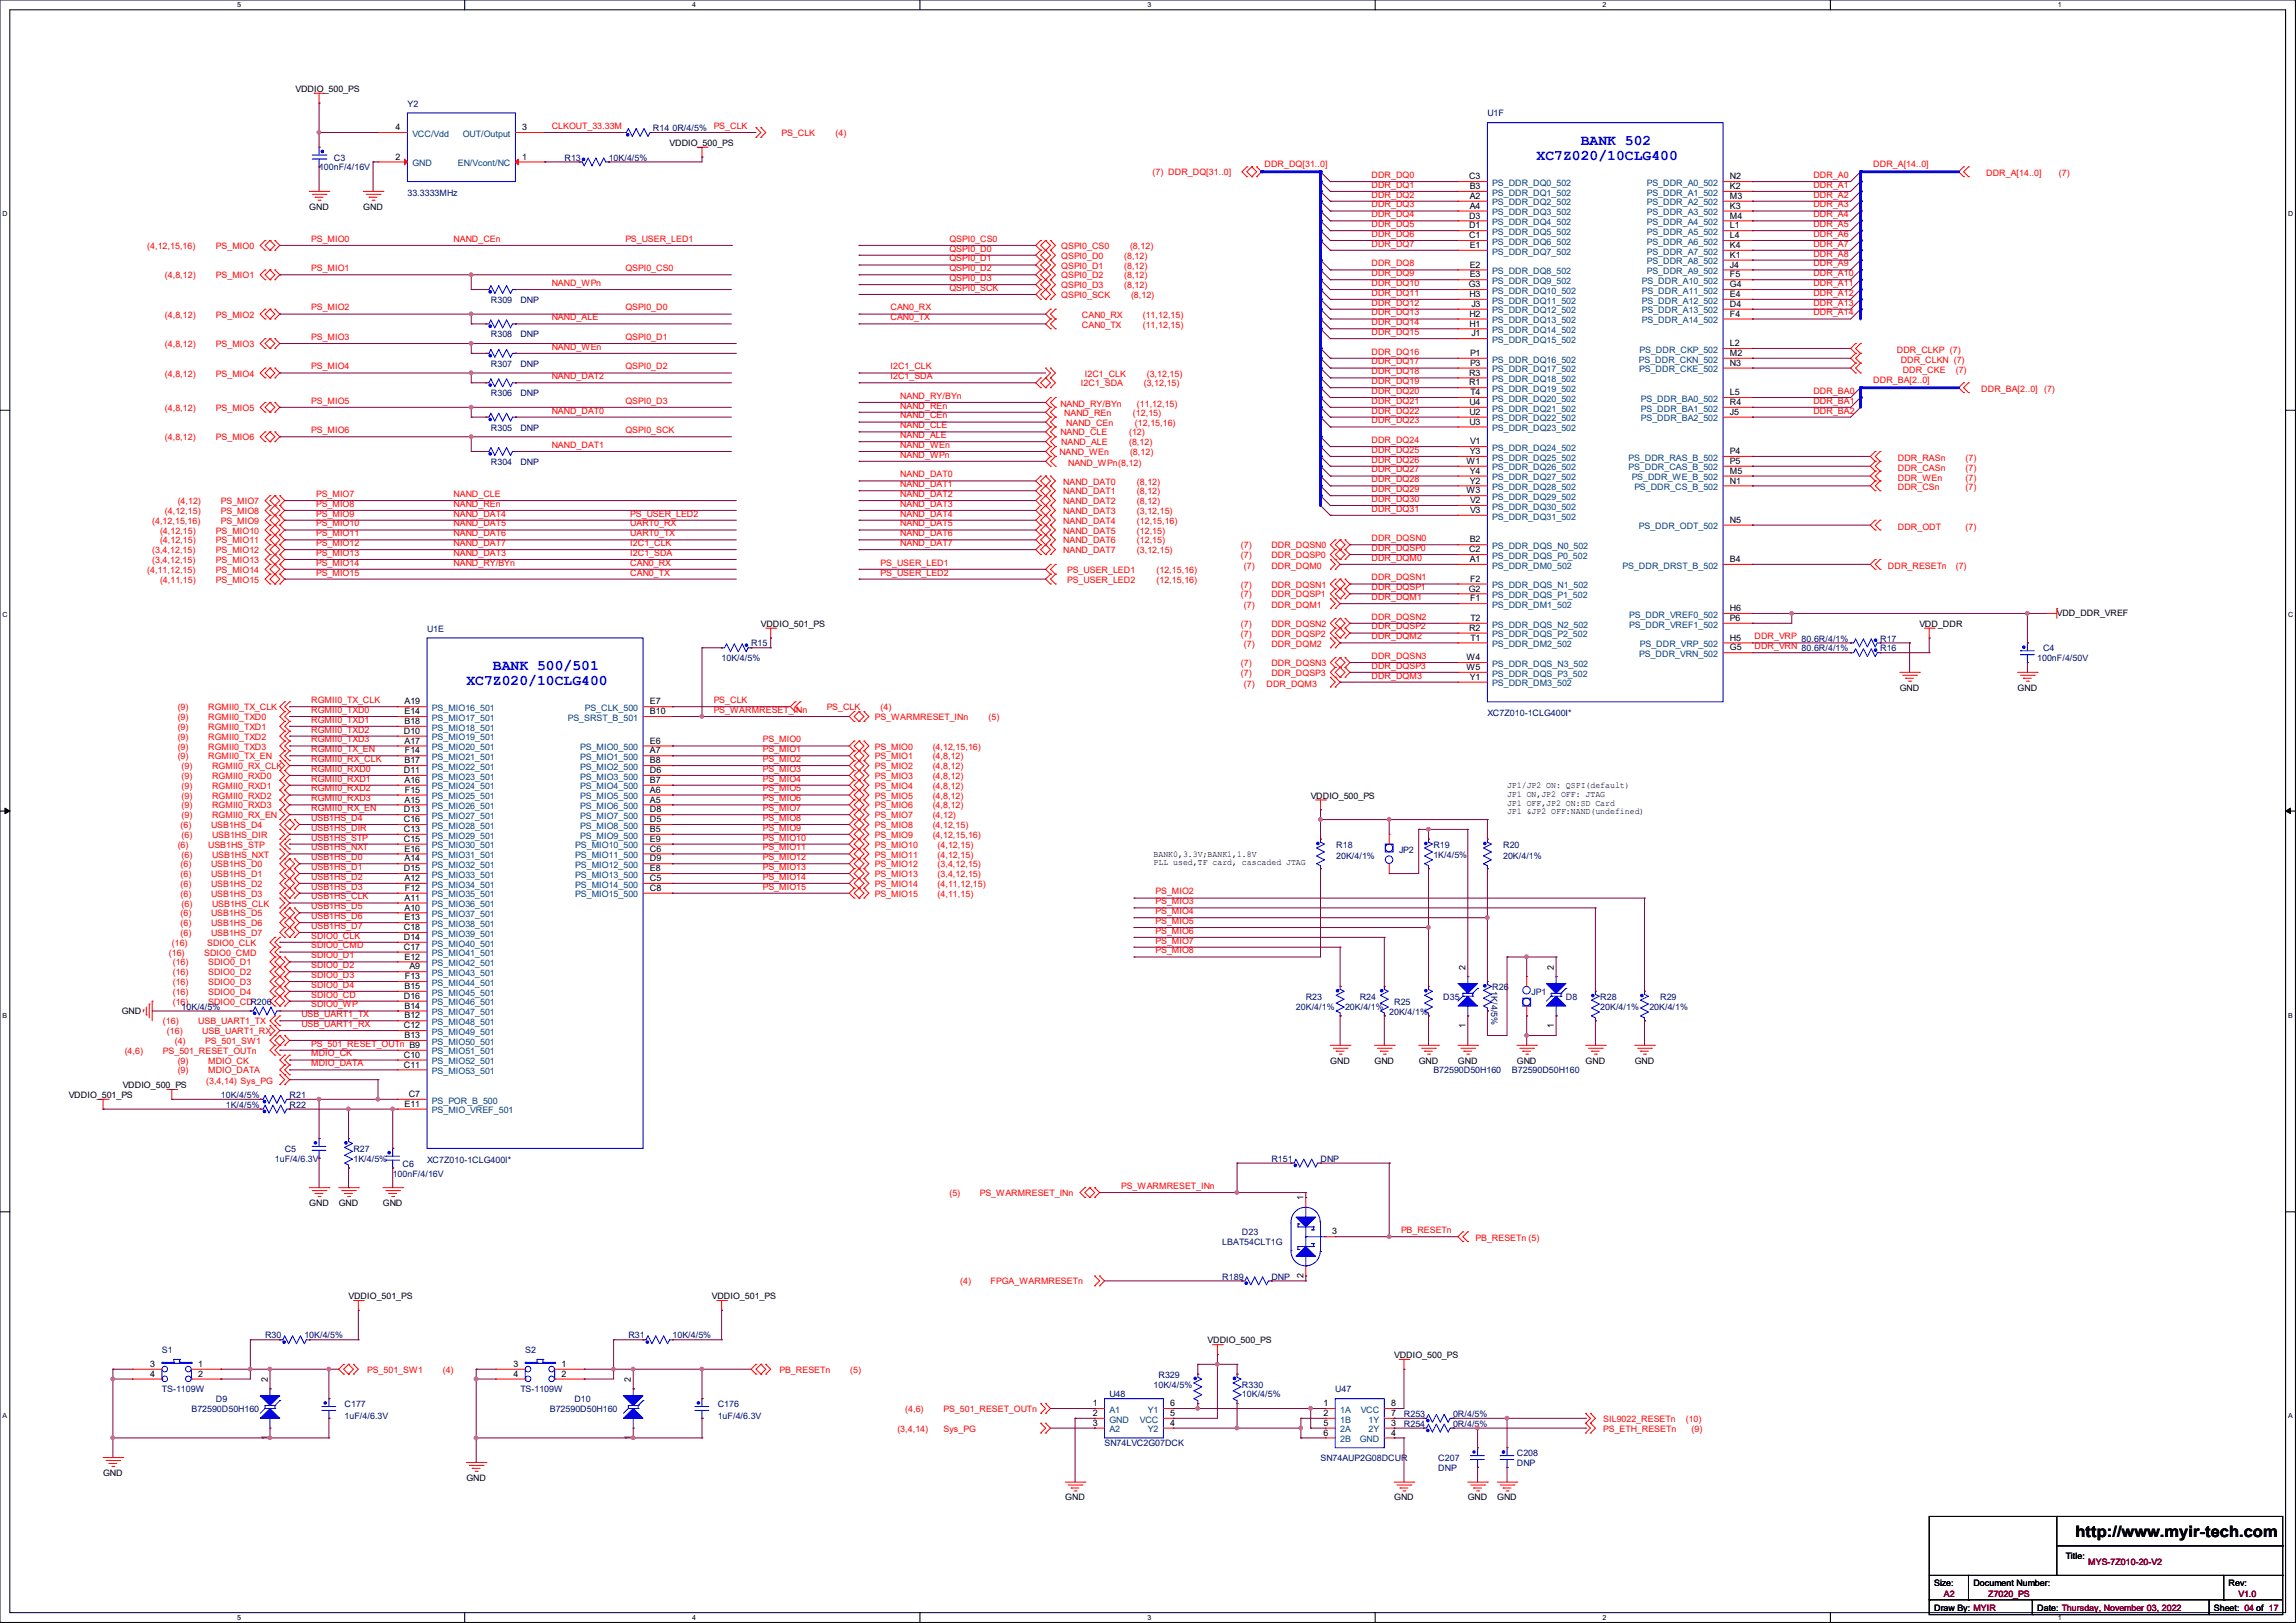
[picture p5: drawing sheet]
<svg xmlns="http://www.w3.org/2000/svg" width="297mm" height="210mm" viewBox="0 0 297 210" stroke-linecap="round" stroke-linejoin="round" font-family="sans-serif">
<defs><g id="words">
<text font-size="2" x="268.5" y="198.9">http://www.myir-tech.com</text>
<g font-size="1.9" fill="#00f">
<text x="198.8" y="20.7">XC7Z020/10CLG400</text>
<text x="204.5" y="18.8">BANK 502</text>
<text x="60.3" y="88.6">XC7Z020/10CLG400</text>
<text x="63.8" y="86.7">BANK 500/501</text>
</g>
<g font-size="1.1">
<text x="38.2" y="11.9">VDDIO_500_PS</text>
<text x="51.2" y="16.8">4</text>
<text x="67.6" y="16.8">3</text>
<text x="51.2" y="20.7">2</text>
<text x="67.6" y="20.7">1</text>
<text x="86.6" y="18.9">VDDIO_500_PS</text>
<text x="190" y="23.2">C3</text>
<text x="223.8" y="23.2">N2</text>
<text x="40" y="27.1">GND</text>
<text x="47" y="27.1">GND</text>
<text x="190" y="28.3">D3</text>
<text x="190" y="29.5">D1</text>
<text x="190.1" y="24.5">B3</text>
<text x="190.1" y="25.7">A2</text>
<text x="190.1" y="27">A4</text>
<text x="223.8" y="29.5">L1</text>
<text x="223.8" y="28.3">M4</text>
<text x="223.8" y="27">K3</text>
<text x="223.8" y="25.7">M3</text>
<text x="223.8" y="24.5">K2</text>
<text x="190" y="30.8">C1</text>
<text x="190.1" y="32.1">E1</text>
<text x="190.1" y="34.6">E2</text>
<text x="190.1" y="35.9">E3</text>
<text x="223.8" y="35.9">F5</text>
<text x="223.8" y="34.6">J4</text>
<text x="223.8" y="33.4">K1</text>
<text x="223.8" y="32.1">K4</text>
<text x="223.8" y="30.8">L4</text>
<text x="190" y="37.2">G3</text>
<text x="190.1" y="38.4">H3</text>
<text x="190.1" y="41">H2</text>
<text x="190.3" y="39.7">J3</text>
<text x="223.8" y="41">F4</text>
<text x="223.8" y="39.7">D4</text>
<text x="223.8" y="38.4">E4</text>
<text x="223.8" y="37.2">G4</text>
<text x="190.1" y="42.2">H1</text>
<text x="190.2" y="46.1">P1</text>
<text x="190.2" y="47.3">P3</text>
<text x="190.3" y="43.5">J1</text>
<text x="223.8" y="44.8">L2</text>
<text x="223.8" y="46.1">M2</text>
<text x="223.8" y="47.3">N3</text>
<text x="190" y="48.6">R3</text>
<text x="190" y="49.9">R1</text>
<text x="190.1" y="52.4">U4</text>
<text x="190.1" y="53.7">U2</text>
<text x="190.2" y="51.1">T4</text>
<text x="223.8" y="53.7">J5</text>
<text x="223.8" y="52.4">R4</text>
<text x="223.8" y="51.1">L5</text>
<text x="190.1" y="54.9">U3</text>
<text x="190.1" y="58.8">Y3</text>
<text x="190.2" y="57.5">V1</text>
<text x="223.8" y="58.8">P4</text>
<text x="189.7" y="60">W1</text>
<text x="189.7" y="63.8">W3</text>
<text x="190.1" y="61.3">Y4</text>
<text x="190.1" y="62.6">Y2</text>
<text x="190.2" y="65.1">V2</text>
<text x="223.8" y="62.6">N1</text>
<text x="223.8" y="61.3">M5</text>
<text x="223.8" y="60">P5</text>
<text x="190" y="71.5">C2</text>
<text x="190.1" y="70.2">B2</text>
<text x="190.2" y="66.4">V3</text>
<text x="223.8" y="67.6">N5</text>
<text x="190" y="76.5">G2</text>
<text x="190.1" y="72.7">A1</text>
<text x="190.2" y="77.8">F1</text>
<text x="190.2" y="75.3">F2</text>
<text x="223.8" y="72.7">B4</text>
<text x="98.4" y="81.1">VDDIO_501_PS</text>
<text x="190" y="81.6">R2</text>
<text x="190.2" y="82.9">T1</text>
<text x="190.2" y="80.3">T2</text>
<text x="223.8" y="82.9">H5</text>
<text x="223.8" y="79.1">H6</text>
<text x="223.8" y="80.3">P6</text>
<text x="248.3" y="81.1">VDD_DDR</text>
<text x="266.1" y="79.7">VDD_DDR_VREF</text>
<text x="189.7" y="86.7">W5</text>
<text x="189.7" y="85.4">W4</text>
<text x="190.1" y="88">Y1</text>
<text x="223.8" y="84.2">G5</text>
<text x="245.7" y="89.4">GND</text>
<text x="261" y="89.4">GND</text>
<text x="52.2" y="95">D10</text>
<text x="52.3" y="92.4">E14</text>
<text x="52.3" y="91.1">A19</text>
<text x="52.3" y="93.7">B18</text>
<text x="84.1" y="91.1">E7</text>
<text x="84.1" y="92.4">B10</text>
<text x="52.2" y="100">D11</text>
<text x="52.3" y="96.2">A17</text>
<text x="52.3" y="98.8">B17</text>
<text x="52.3" y="101.3">A16</text>
<text x="52.4" y="97.5">F14</text>
<text x="84.1" y="101.3">B7</text>
<text x="84.1" y="100">D6</text>
<text x="84.1" y="98.8">B8</text>
<text x="84.1" y="97.5">A7</text>
<text x="84.1" y="96.2">E6</text>
<text x="194.9" y="101.9">JP1/JP2 ON: QSPI(default)</text>
<text x="52.2" y="105.1">D13</text>
<text x="52.2" y="107.7">C13</text>
<text x="52.2" y="106.4">C16</text>
<text x="52.3" y="103.8">A15</text>
<text x="52.4" y="102.6">F15</text>
<text x="84.1" y="107.7">B5</text>
<text x="84.1" y="106.4">D5</text>
<text x="84.1" y="105.1">D8</text>
<text x="84.1" y="103.8">A5</text>
<text x="84.1" y="102.6">A6</text>
<text x="169.5" y="103.3">VDDIO_500_PS</text>
<text x="194.9" y="103.1">JP1 ON,JP2 OFF: JTAG</text>
<text x="194.9" y="104.2">JP1 OFF,JP2 ON:SD Card</text>
<text x="194.9" y="105.4">JP1 &amp;JP2 OFF:NAND(undefined)</text>
<text x="52.2" y="112.7">D15</text>
<text x="52.2" y="108.9">C15</text>
<text x="52.3" y="110.2">E16</text>
<text x="52.3" y="111.5">A14</text>
<text x="84.1" y="112.7">E8</text>
<text x="84.1" y="111.5">D9</text>
<text x="84.1" y="110.2">C6</text>
<text x="84.1" y="108.9">E9</text>
<text x="149.2" y="110.8">BANK0,3.3V;BANK1,1.8V</text>
<text x="149.2" y="112">PLL used,TF card, cascaded JTAG</text>
<text x="52.3" y="119.1">E13</text>
<text x="52.3" y="114">A12</text>
<text x="52.3" y="116.5">A11</text>
<text x="52.3" y="117.8">A10</text>
<text x="52.4" y="115.3">F12</text>
<text x="84.1" y="115.3">C8</text>
<text x="84.1" y="114">C5</text>
<text x="52.2" y="121.6">D14</text>
<text x="52.2" y="120.4">C18</text>
<text x="52.2" y="122.9">C17</text>
<text x="52.3" y="124.2">E12</text>
<text x="53" y="125.4">A9</text>
<text x="189.6" y="125.5" transform="rotate(-90 189.6 125.5)">2</text>
<text x="201" y="125.5" transform="rotate(-90 201 125.5)">2</text>
<text x="15.7" y="131.1">GND</text>
<text x="52.2" y="129.2">D16</text>
<text x="52.3" y="131.8">B12</text>
<text x="52.3" y="128">B15</text>
<text x="52.3" y="130.5">B14</text>
<text x="52.4" y="126.7">F13</text>
<text x="52.2" y="136.9">C10</text>
<text x="52.2" y="133.1">C12</text>
<text x="52.3" y="134.3">B13</text>
<text x="172.1" y="137.6">GND</text>
<text x="177.8" y="137.6">GND</text>
<text x="183.5" y="137.6">GND</text>
<text x="188.6" y="137.6">GND</text>
<text x="189.6" y="133" transform="rotate(-90 189.6 133)">1</text>
<text x="196.2" y="137.6">GND</text>
<text x="201" y="133" transform="rotate(-90 201 133)">1</text>
<text x="205.1" y="137.6">GND</text>
<text x="211.5" y="137.6">GND</text>
<text x="8.9" y="142.1">VDDIO_501_PS</text>
<text x="15.9" y="140.8">VDDIO_500_PS</text>
<text x="52.2" y="138.1">C11</text>
<text x="52.3" y="143.2">E11</text>
<text x="52.9" y="141.9">C7</text>
<text x="168.6" y="155.3" transform="rotate(-90 168.6 155.3)">1</text>
<text x="40" y="156">GND</text>
<text x="43.8" y="156">GND</text>
<text x="49.5" y="156">GND</text>
<text x="172.3" y="159.7">3</text>
<text x="168.6" y="165.4" transform="rotate(-90 168.6 165.4)">2</text>
<text x="45.1" y="168.1">VDDIO_501_PS</text>
<text x="92.1" y="168.1">VDDIO_501_PS</text>
<text x="156.2" y="173.8">VDDIO_500_PS</text>
<text x="19.4" y="176.9">3</text>
<text x="19.4" y="178.1">4</text>
<text x="25.7" y="176.9">1</text>
<text x="25.7" y="178.1">2</text>
<text x="34.6" y="178.8" transform="rotate(-90 34.6 178.8)">2</text>
<text x="66.4" y="176.9">3</text>
<text x="66.4" y="178.1">4</text>
<text x="72.6" y="176.9">1</text>
<text x="72.6" y="178.1">2</text>
<text x="81.6" y="178.8" transform="rotate(-90 81.6 178.8)">2</text>
<text x="180.3" y="175.7">VDDIO_500_PS</text>
<text x="141.4" y="181.9">1</text>
<text x="141.4" y="183.2">2</text>
<text x="141.4" y="184.5">3</text>
<text x="151.4" y="181.9">6</text>
<text x="151.4" y="183.2">5</text>
<text x="151.4" y="184.5">4</text>
<text x="171.2" y="181.9">1</text>
<text x="171.2" y="183.2">2</text>
<text x="171.2" y="184.5">5</text>
<text x="171.2" y="185.8">6</text>
<text x="180" y="184.5">3</text>
<text x="180" y="185.8">4</text>
<text x="180" y="183.2">7</text>
<text x="180" y="181.9">8</text>
<text x="13.3" y="191">GND</text>
<text x="34.6" y="186.3" transform="rotate(-90 34.6 186.3)">1</text>
<text x="60.3" y="191.6">GND</text>
<text x="81.6" y="186.3" transform="rotate(-90 81.6 186.3)">1</text>
<text x="137.8" y="194.1">GND</text>
<text x="180.3" y="194.1">GND</text>
<text x="189.9" y="194.1">GND</text>
<text x="193.7" y="194.1">GND</text>
<text x="267.2" y="201.8">Title:</text>
<text x="250.2" y="205.2">Size:</text>
<text x="250.2" y="208.5">Draw By: MYIR</text>
<text x="255.3" y="205.2">Document Number:</text>
<text x="263.5" y="208.5">Date: Thursday, November 03, 2022</text>
<text x="286.4" y="208.5">Sheet: 04 of 17</text>
<text x="288.3" y="205.2">Rev:</text>
</g>
<g font-size="1.1" fill="#000080">
<text x="52.7" y="13.8">Y2</text>
<text x="84.5" y="17">R14</text>
<text x="87" y="17">0R/4/5%</text>
<text x="192.4" y="15.1">U1F</text>
<text x="41.3" y="22.1">100nF/4/16V</text>
<text x="43.2" y="20.8">C3</text>
<text x="73" y="20.8">R13</text>
<text x="78.7" y="20.8">10K/4/5%</text>
<text x="52.7" y="25.4">33.3333MHz</text>
<text x="63.5" y="39.2">R309</text>
<text x="67.3" y="39.2">DNP</text>
<text x="63.5" y="43.6">R308</text>
<text x="63.5" y="47.5">R307</text>
<text x="67.3" y="43.6">DNP</text>
<text x="67.3" y="47.5">DNP</text>
<text x="63.5" y="51.3">R306</text>
<text x="67.3" y="51.3">DNP</text>
<text x="63.5" y="55.7">R305</text>
<text x="67.3" y="55.7">DNP</text>
<text x="63.5" y="60.2">R304</text>
<text x="67.3" y="60.2">DNP</text>
<text x="55.2" y="81.7">U1E</text>
<text x="97.2" y="83.7">R15</text>
<text x="233" y="83">80.6R/4/1%</text>
<text x="243.2" y="83">R17</text>
<text x="93.3" y="85.6">10K/4/5%</text>
<text x="233" y="84.3">80.6R/4/1%</text>
<text x="243.2" y="84.3">R16</text>
<text x="263.5" y="85.6">100nF/4/50V</text>
<text x="264.3" y="84.3">C4</text>
<text x="192.4" y="92.7">XC7Z010-1CLG400I*</text>
<text x="172.8" y="109.7">R18</text>
<text x="172.8" y="111.2">20K/4/1%</text>
<text x="181" y="110.3">JP2</text>
<text x="185.4" y="109.7">R19</text>
<text x="185.4" y="111">1K/4/5%</text>
<text x="194.4" y="109.7">R20</text>
<text x="194.4" y="111.2">20K/4/1%</text>
<text x="23.5" y="130.6">10K/4/5%</text>
<text x="167.6" y="130.6">20K/4/1%</text>
<text x="168.9" y="129.4">R23</text>
<text x="174" y="130.6">20K/4/1%</text>
<text x="175.9" y="129.4">R24</text>
<text x="179.7" y="131.3">20K/4/1%</text>
<text x="180.3" y="130">R25</text>
<text x="186.7" y="129.4">D35</text>
<text x="192.9" y="128.3" transform="rotate(90 192.9 128.3)">1K/4/5%</text>
<text x="193" y="128.1">R26</text>
<text x="198.1" y="128.7">JP1</text>
<text x="202.6" y="129.4">D8</text>
<text x="207" y="129.4">R28</text>
<text x="207" y="130.6">20K/4/1%</text>
<text x="213.4" y="130.6">20K/4/1%</text>
<text x="214.8" y="129.4">R29</text>
<text x="28.6" y="142.1">10K/4/5%</text>
<text x="29.2" y="143.3">1K/4/5%</text>
<text x="37.5" y="142.1">R21</text>
<text x="37.5" y="143.3">R22</text>
<text x="185.4" y="138.9">B72590D50H160</text>
<text x="195.6" y="138.9">B72590D50H160</text>
<text x="36.8" y="149.1">C5</text>
<text x="45.7" y="149.1">R27</text>
<text x="35.6" y="150.3">1uF/4/6.3V</text>
<text x="45.7" y="150.3">1K/4/5%</text>
<text x="50.8" y="152.2">100nF/4/16V</text>
<text x="52.1" y="151">C6</text>
<text x="55.2" y="150.5">XC7Z010-1CLG400I*</text>
<text x="164.5" y="150.3">R151</text>
<text x="170.8" y="150.3">DNP</text>
<text x="158.1" y="161.1">LBAT54CLT1G</text>
<text x="160.7" y="159.9">D23</text>
<text x="158.1" y="165.6">R189</text>
<text x="164.5" y="165.6">DNP</text>
<text x="34.3" y="173.2">R30</text>
<text x="39.4" y="173.2">10K/4/5%</text>
<text x="81.3" y="173.2">R31</text>
<text x="87" y="173.2">10K/4/5%</text>
<text x="21" y="175.1">S1</text>
<text x="67.9" y="175.1">S2</text>
<text x="149.2" y="179.5">10K/4/5%</text>
<text x="149.9" y="178.3">R329</text>
<text x="160.7" y="179.5">R330</text>
<text x="21" y="180.2">TS-1109W</text>
<text x="24.8" y="182.7">B72590D50H160</text>
<text x="27.9" y="181.4">D9</text>
<text x="44.6" y="182.1">C177</text>
<text x="44.6" y="183.6">1uF/4/6.3V</text>
<text x="67.3" y="180.2">TS-1109W</text>
<text x="71.1" y="182.7">B72590D50H160</text>
<text x="74.3" y="181.4">D10</text>
<text x="92.8" y="182.1">C176</text>
<text x="92.8" y="183.6">1uF/4/6.3V</text>
<text x="143.5" y="180.8">U48</text>
<text x="160.7" y="180.8">10K/4/5%</text>
<text x="172.7" y="180.2">U47</text>
<text x="181.6" y="183.3">R253</text>
<text x="181.6" y="184.6">R254</text>
<text x="188" y="183.3">0R/4/5%</text>
<text x="188" y="184.6">0R/4/5%</text>
<text x="142.9" y="187.2">SN74LVC2G07DCK</text>
<text x="170.8" y="189.1">SN74AUP2G08DCUR</text>
<text x="186.1" y="189.1">C207</text>
<text x="186.1" y="190.3">DNP</text>
<text x="196.2" y="188.4">C208</text>
<text x="196.2" y="189.7">DNP</text>
</g>
<g font-size="1.1" fill="#004080">
<text x="53.3" y="17.7">VCC/Vdd</text>
<text x="59.9" y="17.7">OUT/Output</text>
<text x="53.3" y="21.5">GND</text>
<text x="59.2" y="21.5">EN/Vcont/NC</text>
<text x="193" y="24">PS_DDR_DQ0_502</text>
<text x="193" y="25.3">PS_DDR_DQ1_502</text>
<text x="193" y="26.6">PS_DDR_DQ2_502</text>
<text x="193" y="27.9">PS_DDR_DQ3_502</text>
<text x="193" y="29.1">PS_DDR_DQ4_502</text>
<text x="213" y="29.1">PS_DDR_A4_502</text>
<text x="213" y="27.9">PS_DDR_A3_502</text>
<text x="213" y="26.6">PS_DDR_A2_502</text>
<text x="213" y="25.3">PS_DDR_A1_502</text>
<text x="213" y="24">PS_DDR_A0_502</text>
<text x="193" y="30.4">PS_DDR_DQ5_502</text>
<text x="193" y="31.7">PS_DDR_DQ6_502</text>
<text x="193" y="32.9">PS_DDR_DQ7_502</text>
<text x="193" y="35.5">PS_DDR_DQ8_502</text>
<text x="213" y="35.5">PS_DDR_A9_502</text>
<text x="213" y="34.2">PS_DDR_A8_502</text>
<text x="213" y="32.9">PS_DDR_A7_502</text>
<text x="213" y="31.7">PS_DDR_A6_502</text>
<text x="213" y="30.4">PS_DDR_A5_502</text>
<text x="193" y="36.7">PS_DDR_DQ9_502</text>
<text x="193" y="38">PS_DDR_DQ10_502</text>
<text x="193" y="39.3">PS_DDR_DQ11_502</text>
<text x="193" y="40.6">PS_DDR_DQ12_502</text>
<text x="193" y="41.8">PS_DDR_DQ13_502</text>
<text x="212.4" y="41.8">PS_DDR_A14_502</text>
<text x="212.4" y="40.6">PS_DDR_A13_502</text>
<text x="212.4" y="39.3">PS_DDR_A12_502</text>
<text x="212.4" y="38">PS_DDR_A11_502</text>
<text x="212.4" y="36.7">PS_DDR_A10_502</text>
<text x="193" y="43.1">PS_DDR_DQ14_502</text>
<text x="193" y="44.4">PS_DDR_DQ15_502</text>
<text x="193" y="46.9">PS_DDR_DQ16_502</text>
<text x="212" y="46.9">PS_DDR_CKN_502</text>
<text x="212.1" y="45.6">PS_DDR_CKP_502</text>
<text x="193" y="48.2">PS_DDR_DQ17_502</text>
<text x="193" y="49.4">PS_DDR_DQ18_502</text>
<text x="193" y="50.7">PS_DDR_DQ19_502</text>
<text x="193" y="52">PS_DDR_DQ20_502</text>
<text x="193" y="53.3">PS_DDR_DQ21_502</text>
<text x="212" y="48.2">PS_DDR_CKE_502</text>
<text x="212.3" y="53.3">PS_DDR_BA1_502</text>
<text x="212.3" y="52">PS_DDR_BA0_502</text>
<text x="193" y="54.5">PS_DDR_DQ22_502</text>
<text x="193" y="55.8">PS_DDR_DQ23_502</text>
<text x="193" y="58.3">PS_DDR_DQ24_502</text>
<text x="193" y="59.6">PS_DDR_DQ25_502</text>
<text x="210.7" y="59.6">PS_DDR_RAS_B_502</text>
<text x="212.3" y="54.5">PS_DDR_BA2_502</text>
<text x="193" y="60.9">PS_DDR_DQ26_502</text>
<text x="193" y="62.1">PS_DDR_DQ27_502</text>
<text x="193" y="63.4">PS_DDR_DQ28_502</text>
<text x="193" y="64.7">PS_DDR_DQ29_502</text>
<text x="193" y="66">PS_DDR_DQ30_502</text>
<text x="210.7" y="60.9">PS_DDR_CAS_B_502</text>
<text x="211.1" y="62.1">PS_DDR_WE_B_502</text>
<text x="211.4" y="63.4">PS_DDR_CS_B_502</text>
<text x="193" y="71">PS_DDR_DQS_N0_502</text>
<text x="193" y="67.2">PS_DDR_DQ31_502</text>
<text x="212" y="68.5">PS_DDR_ODT_502</text>
<text x="193" y="73.6">PS_DDR_DM0_502</text>
<text x="193" y="72.3">PS_DDR_DQS_P0_502</text>
<text x="193" y="77.4">PS_DDR_DQS_P1_502</text>
<text x="193" y="76.1">PS_DDR_DQS_N1_502</text>
<text x="209.9" y="73.6">PS_DDR_DRST_B_502</text>
<text x="193" y="78.7">PS_DDR_DM1_502</text>
<text x="193" y="83.7">PS_DDR_DM2_502</text>
<text x="193" y="82.5">PS_DDR_DQS_P2_502</text>
<text x="193" y="81.2">PS_DDR_DQS_N2_502</text>
<text x="210.7" y="79.9">PS_DDR_VREF0_502</text>
<text x="210.7" y="81.2">PS_DDR_VREF1_502</text>
<text x="212.1" y="83.7">PS_DDR_VRP_502</text>
<text x="193" y="88.8">PS_DDR_DM3_502</text>
<text x="193" y="87.5">PS_DDR_DQS_P3_502</text>
<text x="193" y="86.3">PS_DDR_DQS_N3_502</text>
<text x="212" y="85">PS_DDR_VRN_502</text>
<text x="55.9" y="93.3">PS_MIO17_501</text>
<text x="55.9" y="95.8">PS_MIO19_501</text>
<text x="55.9" y="92">PS_MIO16_501</text>
<text x="55.9" y="94.5">PS_MIO18_501</text>
<text x="73.4" y="93.3">PS_SRST_B_501</text>
<text x="75.6" y="92">PS_CLK_500</text>
<text x="55.9" y="98.3">PS_MIO21_501</text>
<text x="55.9" y="100.9">PS_MIO23_501</text>
<text x="55.9" y="97.1">PS_MIO20_501</text>
<text x="55.9" y="99.6">PS_MIO22_501</text>
<text x="75.1" y="100.9">PS_MIO3_500</text>
<text x="75.1" y="99.6">PS_MIO2_500</text>
<text x="75.1" y="98.3">PS_MIO1_500</text>
<text x="75.1" y="97.1">PS_MIO0_500</text>
<text x="55.9" y="103.4">PS_MIO25_501</text>
<text x="55.9" y="106">PS_MIO27_501</text>
<text x="55.9" y="102.2">PS_MIO24_501</text>
<text x="55.9" y="104.7">PS_MIO26_501</text>
<text x="55.9" y="107.2">PS_MIO28_501</text>
<text x="75.1" y="107.2">PS_MIO8_500</text>
<text x="75.1" y="106">PS_MIO7_500</text>
<text x="75.1" y="104.7">PS_MIO6_500</text>
<text x="75.1" y="103.4">PS_MIO5_500</text>
<text x="75.1" y="102.2">PS_MIO4_500</text>
<text x="55.9" y="108.5">PS_MIO29_501</text>
<text x="55.9" y="111">PS_MIO31_501</text>
<text x="55.9" y="113.6">PS_MIO33_501</text>
<text x="55.9" y="109.8">PS_MIO30_501</text>
<text x="55.9" y="112.3">PS_MIO32_501</text>
<text x="74.4" y="113.6">PS_MIO13_500</text>
<text x="74.4" y="112.3">PS_MIO12_500</text>
<text x="74.4" y="111">PS_MIO11_500</text>
<text x="74.4" y="109.8">PS_MIO10_500</text>
<text x="75.1" y="108.5">PS_MIO9_500</text>
<text x="55.9" y="116.1">PS_MIO35_501</text>
<text x="55.9" y="119.9">PS_MIO38_501</text>
<text x="55.9" y="114.9">PS_MIO34_501</text>
<text x="55.9" y="117.4">PS_MIO36_501</text>
<text x="55.9" y="118.7">PS_MIO37_501</text>
<text x="74.4" y="116.1">PS_MIO15_500</text>
<text x="74.4" y="114.9">PS_MIO14_500</text>
<text x="55.9" y="122.5">PS_MIO40_501</text>
<text x="55.9" y="125">PS_MIO42_501</text>
<text x="55.9" y="121.2">PS_MIO39_501</text>
<text x="55.9" y="123.7">PS_MIO41_501</text>
<text x="55.9" y="127.6">PS_MIO44_501</text>
<text x="55.9" y="130.1">PS_MIO46_501</text>
<text x="55.9" y="126.3">PS_MIO43_501</text>
<text x="55.9" y="128.8">PS_MIO45_501</text>
<text x="55.9" y="131.4">PS_MIO47_501</text>
<text x="55.9" y="132.6">PS_MIO48_501</text>
<text x="55.9" y="135.2">PS_MIO50_501</text>
<text x="55.9" y="137.7">PS_MIO52_501</text>
<text x="55.9" y="133.9">PS_MIO49_501</text>
<text x="55.9" y="136.4">PS_MIO51_501</text>
<text x="55.9" y="142.8">PS_POR_B_500</text>
<text x="55.9" y="139">PS_MIO53_501</text>
<text x="55.9" y="144.1">PS_MIO_VREF_501</text>
<text x="143.5" y="182.8">A1</text>
<text x="143.5" y="184.1">GND</text>
<text x="143.5" y="185.3">A2</text>
<text x="147.4" y="184.1">VCC</text>
<text x="148.5" y="182.8">Y1</text>
<text x="148.5" y="185.3">Y2</text>
<text x="173.4" y="182.8">1A</text>
<text x="173.4" y="184.1">1B</text>
<text x="173.4" y="185.3">2A</text>
<text x="176" y="182.8">VCC</text>
<text x="177" y="185.3">2Y</text>
<text x="177" y="184.1">1Y</text>
<text x="173.4" y="186.6">2B</text>
<text x="175.9" y="186.6">GND</text>
</g>
<g font-size="1.1" fill="#f00">
<text x="71.4" y="16.7">CLKOUT_33.33M</text>
<text x="92.3" y="16.7">PS_CLK</text>
<text x="101.1" y="17.6">PS_CLK</text>
<text x="108.1" y="17.6">(4)</text>
<text x="149.1" y="22.7">(7) DDR_DQ[31..0]</text>
<text x="163.6" y="21.6">DDR_DQ[31..0]</text>
<text x="177.4" y="23">DDR_DQ0</text>
<text x="234.6" y="23">DDR_A0</text>
<text x="242.3" y="21.6">DDR_A[14..0]</text>
<text x="256.9" y="22.8">DDR_A[14..0]</text>
<text x="266.3" y="22.8">(7)</text>
<text x="177.4" y="24.3">DDR_DQ1</text>
<text x="177.4" y="25.6">DDR_DQ2</text>
<text x="177.4" y="26.8">DDR_DQ3</text>
<text x="177.4" y="28.1">DDR_DQ4</text>
<text x="177.4" y="29.4">DDR_DQ5</text>
<text x="234.6" y="25.6">DDR_A2</text>
<text x="234.6" y="24.3">DDR_A1</text>
<text x="234.6" y="29.4">DDR_A5</text>
<text x="234.6" y="28.1">DDR_A4</text>
<text x="234.6" y="26.8">DDR_A3</text>
<text x="19" y="32.2">(4,12,15,16)</text>
<text x="27.9" y="32.2">PS_MIO0</text>
<text x="40.3" y="31.3">PS_MIO0</text>
<text x="40.3" y="35.1">PS_MIO1</text>
<text x="58.7" y="31.3">NAND_CEn</text>
<text x="80.9" y="31.3">PS_USER_LED1</text>
<text x="80.9" y="35.1">QSPI0_CS0</text>
<text x="122.8" y="32.6">QSPI0_D0</text>
<text x="122.8" y="31.3">QSPI0_CS0</text>
<text x="122.8" y="33.8">QSPI0_D1</text>
<text x="122.8" y="35.1">QSPI0_D2</text>
<text x="137.3" y="33.5">QSPI0_D0</text>
<text x="137.3" y="32.2">QSPI0_CS0</text>
<text x="137.3" y="34.8">QSPI0_D1</text>
<text x="145.4" y="33.5">(8,12)</text>
<text x="145.4" y="34.8">(8,12)</text>
<text x="146.2" y="32.2">(8,12)</text>
<text x="177.4" y="30.6">DDR_DQ6</text>
<text x="177.4" y="31.9">DDR_DQ7</text>
<text x="177.4" y="34.5">DDR_DQ8</text>
<text x="177.4" y="35.7">DDR_DQ9</text>
<text x="234.6" y="31.9">DDR_A7</text>
<text x="234.6" y="30.6">DDR_A6</text>
<text x="234.6" y="35.7">DDR_A10</text>
<text x="234.6" y="34.5">DDR_A9</text>
<text x="234.6" y="33.2">DDR_A8</text>
<text x="21.3" y="36">(4,8,12)</text>
<text x="21.3" y="41.1">(4,8,12)</text>
<text x="27.9" y="36">PS_MIO1</text>
<text x="27.9" y="41.1">PS_MIO2</text>
<text x="40.3" y="40.2">PS_MIO2</text>
<text x="71.4" y="41.4">NAND_ALE</text>
<text x="71.4" y="37">NAND_WPn</text>
<text x="80.9" y="40.2">QSPI0_D0</text>
<text x="115.2" y="40.2">CAN0_RX</text>
<text x="115.2" y="41.4">CAN0_TX</text>
<text x="122.8" y="36.4">QSPI0_D3</text>
<text x="122.8" y="37.6">QSPI0_SCK</text>
<text x="137.3" y="36">QSPI0_D2</text>
<text x="137.3" y="37.3">QSPI0_D3</text>
<text x="137.3" y="38.6">QSPI0_SCK</text>
<text x="140" y="41.1">CAN0_RX</text>
<text x="145.4" y="36">(8,12)</text>
<text x="145.4" y="37.3">(8,12)</text>
<text x="146.3" y="38.6">(8,12)</text>
<text x="147.8" y="41.1">(11,12,15)</text>
<text x="177.4" y="37">DDR_DQ10</text>
<text x="177.4" y="38.3">DDR_DQ11</text>
<text x="177.4" y="39.5">DDR_DQ12</text>
<text x="177.4" y="40.8">DDR_DQ13</text>
<text x="234.6" y="39.5">DDR_A13</text>
<text x="234.6" y="38.3">DDR_A12</text>
<text x="234.6" y="37">DDR_A11</text>
<text x="234.6" y="40.8">DDR_A14</text>
<text x="21.3" y="44.9">(4,8,12)</text>
<text x="27.9" y="44.9">PS_MIO3</text>
<text x="40.3" y="44">PS_MIO3</text>
<text x="40.3" y="47.8">PS_MIO4</text>
<text x="71.4" y="45.3">NAND_WEn</text>
<text x="80.9" y="47.8">QSPI0_D2</text>
<text x="80.9" y="44">QSPI0_D1</text>
<text x="115.2" y="47.8">I2C1_CLK</text>
<text x="140" y="42.4">CAN0_TX</text>
<text x="147.8" y="42.4">(11,12,15)</text>
<text x="177.4" y="42.1">DDR_DQ14</text>
<text x="177.4" y="43.3">DDR_DQ15</text>
<text x="177.4" y="45.9">DDR_DQ16</text>
<text x="177.4" y="47.2">DDR_DQ17</text>
<text x="245.4" y="45.7">DDR_CLKP (7)</text>
<text x="245.9" y="46.9">DDR_CLKN (7)</text>
<text x="21.3" y="48.7">(4,8,12)</text>
<text x="21.3" y="53.2">(4,8,12)</text>
<text x="27.9" y="48.7">PS_MIO4</text>
<text x="27.9" y="53.2">PS_MIO5</text>
<text x="40.3" y="52.2">PS_MIO5</text>
<text x="71.4" y="53.5">NAND_DAT0</text>
<text x="71.4" y="49.1">NAND_DAT2</text>
<text x="80.9" y="52.2">QSPI0_D3</text>
<text x="115.2" y="49.1">I2C1_SDA</text>
<text x="116.5" y="52.9">NAND_REn</text>
<text x="116.5" y="51.6">NAND_RY/BYn</text>
<text x="137.2" y="52.7">NAND_RY/BYn</text>
<text x="137.7" y="53.8">NAND_REn</text>
<text x="139.8" y="50">I2C1_SDA</text>
<text x="140.3" y="48.7">I2C1_CLK</text>
<text x="146.6" y="53.8">(12,15)</text>
<text x="147.1" y="52.7">(11,12,15)</text>
<text x="148" y="50">(3,12,15)</text>
<text x="148.3" y="48.7">(3,12,15)</text>
<text x="177.4" y="48.4">DDR_DQ18</text>
<text x="177.4" y="49.7">DDR_DQ19</text>
<text x="177.4" y="51">DDR_DQ20</text>
<text x="177.4" y="52.2">DDR_DQ21</text>
<text x="177.4" y="53.5">DDR_DQ22</text>
<text x="234.6" y="52.2">DDR_BA1</text>
<text x="234.6" y="51">DDR_BA0</text>
<text x="234.6" y="53.5">DDR_BA2</text>
<text x="242.3" y="49.6">DDR_BA[2..0]</text>
<text x="246.1" y="48.2">DDR_CKE</text>
<text x="253" y="48.2">(7)</text>
<text x="256.3" y="50.8">DDR_BA[2..0]</text>
<text x="264.4" y="50.8">(7)</text>
<text x="21.3" y="57">(4,8,12)</text>
<text x="27.9" y="57">PS_MIO6</text>
<text x="40.3" y="56">PS_MIO6</text>
<text x="71.4" y="58">NAND_DAT1</text>
<text x="80.9" y="56">QSPI0_SCK</text>
<text x="116.5" y="58">NAND_WEn</text>
<text x="116.5" y="56.7">NAND_ALE</text>
<text x="116.5" y="55.4">NAND_CLE</text>
<text x="116.5" y="54.1">NAND_CEn</text>
<text x="116.5" y="59.2">NAND_WPn</text>
<text x="137" y="58.9">NAND_WEn</text>
<text x="137.2" y="56.3">NAND_CLE</text>
<text x="137.3" y="57.6">NAND_ALE</text>
<text x="137.9" y="55.1">NAND_CEn</text>
<text x="146" y="56.3">(12)</text>
<text x="146" y="57.6">(8,12)</text>
<text x="146.2" y="58.9">(8,12)</text>
<text x="146.8" y="55.1">(12,15,16)</text>
<text x="177.4" y="54.8">DDR_DQ23</text>
<text x="177.4" y="57.3">DDR_DQ24</text>
<text x="177.4" y="58.6">DDR_DQ25</text>
<text x="177.4" y="59.9">DDR_DQ26</text>
<text x="245.5" y="59.6">DDR_RASn</text>
<text x="254.3" y="59.6">(7)</text>
<text x="23" y="65.2">(4,12)</text>
<text x="28.6" y="65.2">PS_MIO7</text>
<text x="40.9" y="64.3">PS_MIO7</text>
<text x="40.9" y="65.6">PS_MIO8</text>
<text x="58.7" y="64.3">NAND_CLE</text>
<text x="58.7" y="65.6">NAND_REn</text>
<text x="116.5" y="61.8">NAND_DAT0</text>
<text x="116.5" y="63">NAND_DAT1</text>
<text x="116.5" y="64.3">NAND_DAT2</text>
<text x="116.5" y="65.6">NAND_DAT3</text>
<text x="137.5" y="62.7">NAND_DAT0</text>
<text x="137.5" y="64">NAND_DAT1</text>
<text x="137.5" y="65.2">NAND_DAT2</text>
<text x="138.2" y="60.3">NAND_WPn(8,12)</text>
<text x="147.1" y="62.7">(8,12)</text>
<text x="147.1" y="64">(8,12)</text>
<text x="147.1" y="65.2">(8,12)</text>
<text x="177.4" y="61.1">DDR_DQ27</text>
<text x="177.4" y="62.4">DDR_DQ28</text>
<text x="177.4" y="63.7">DDR_DQ29</text>
<text x="177.4" y="64.9">DDR_DQ30</text>
<text x="245.5" y="62.2">DDR_WEn</text>
<text x="245.5" y="63.5">DDR_CSn</text>
<text x="245.5" y="60.9">DDR_CASn</text>
<text x="254.3" y="62.2">(7)</text>
<text x="254.3" y="63.5">(7)</text>
<text x="254.3" y="60.9">(7)</text>
<text x="19.7" y="67.8">(4,12,15,16)</text>
<text x="19.7" y="71.6">(3,4,12,15)</text>
<text x="20.7" y="69">(4,12,15)</text>
<text x="20.7" y="70.3">(4,12,15)</text>
<text x="21.3" y="66.5">(4,12,15)</text>
<text x="27.9" y="69">PS_MIO10</text>
<text x="27.9" y="70.3">PS_MIO11</text>
<text x="27.9" y="71.6">PS_MIO12</text>
<text x="28.6" y="66.5">PS_MIO8</text>
<text x="28.6" y="67.8">PS_MIO9</text>
<text x="40.9" y="66.8">PS_MIO9</text>
<text x="40.9" y="68.1">PS_MIO10</text>
<text x="40.9" y="69.4">PS_MIO11</text>
<text x="40.9" y="70.7">PS_MIO12</text>
<text x="40.9" y="71.9">PS_MIO13</text>
<text x="58.7" y="66.8">NAND_DAT4</text>
<text x="58.7" y="68.1">NAND_DAT5</text>
<text x="58.7" y="69.4">NAND_DAT6</text>
<text x="58.7" y="70.7">NAND_DAT7</text>
<text x="58.7" y="71.9">NAND_DAT3</text>
<text x="81.5" y="66.8">PS_USER_LED2</text>
<text x="81.5" y="68.1">UART0_RX</text>
<text x="81.5" y="69.4">UART0_TX</text>
<text x="81.5" y="70.7">I2C1_CLK</text>
<text x="81.5" y="71.9">I2C1_SDA</text>
<text x="116.5" y="66.8">NAND_DAT4</text>
<text x="116.5" y="68.1">NAND_DAT5</text>
<text x="116.5" y="69.4">NAND_DAT6</text>
<text x="116.5" y="70.7">NAND_DAT7</text>
<text x="137.5" y="66.5">NAND_DAT3</text>
<text x="137.5" y="67.8">NAND_DAT4</text>
<text x="137.5" y="69">NAND_DAT5</text>
<text x="137.5" y="70.3">NAND_DAT6</text>
<text x="137.5" y="71.6">NAND_DAT7</text>
<text x="147.1" y="66.5">(3,12,15)</text>
<text x="147.1" y="67.8">(12,15,16)</text>
<text x="147.1" y="69">(12,15)</text>
<text x="147.1" y="70.3">(12,15)</text>
<text x="147.1" y="71.6">(3,12,15)</text>
<text x="160.5" y="71">(7)</text>
<text x="164.5" y="71">DDR_DQSN0</text>
<text x="177.4" y="71.3">DDR_DQSP0</text>
<text x="177.4" y="70">DDR_DQSN0</text>
<text x="177.4" y="66.2">DDR_DQ31</text>
<text x="245.5" y="68.5">DDR_ODT</text>
<text x="254.3" y="68.5">(7)</text>
<text x="19" y="74.1">(4,11,12,15)</text>
<text x="19.7" y="72.9">(3,4,12,15)</text>
<text x="20.7" y="75.4">(4,11,15)</text>
<text x="27.9" y="72.9">PS_MIO13</text>
<text x="27.9" y="74.1">PS_MIO14</text>
<text x="27.9" y="75.4">PS_MIO15</text>
<text x="40.9" y="73.2">PS_MIO14</text>
<text x="40.9" y="74.5">PS_MIO15</text>
<text x="58.7" y="73.2">NAND_RY/BYn</text>
<text x="81.5" y="73.2">CAN0_RX</text>
<text x="81.5" y="74.5">CAN0_TX</text>
<text x="113.9" y="73.2">PS_USER_LED1</text>
<text x="113.9" y="74.5">PS_USER_LED2</text>
<text x="138" y="74.1">PS_USER_LED1</text>
<text x="138" y="75.4">PS_USER_LED2</text>
<text x="149.6" y="74.1">(12,15,16)</text>
<text x="149.6" y="75.4">(12,15,16)</text>
<text x="160.5" y="72.2">(7)</text>
<text x="160.5" y="77.3">(7)</text>
<text x="160.5" y="76">(7)</text>
<text x="160.9" y="73.6">(7)</text>
<text x="164.5" y="72.2">DDR_DQSP0</text>
<text x="164.5" y="77.3">DDR_DQSP1</text>
<text x="164.5" y="76">DDR_DQSN1</text>
<text x="164.5" y="73.6">DDR_DQM0</text>
<text x="177.4" y="72.6">DDR_DQM0</text>
<text x="177.4" y="76.4">DDR_DQSP1</text>
<text x="177.4" y="77.6">DDR_DQM1</text>
<text x="177.4" y="75.1">DDR_DQSN1</text>
<text x="244.2" y="73.6">DDR_RESETn</text>
<text x="253" y="73.6">(7)</text>
<text x="160.5" y="81.1">(7)</text>
<text x="160.5" y="82.4">(7)</text>
<text x="160.9" y="78.7">(7)</text>
<text x="160.9" y="83.8">(7)</text>
<text x="164.5" y="81.1">DDR_DQSN2</text>
<text x="164.5" y="82.4">DDR_DQSP2</text>
<text x="164.5" y="78.7">DDR_DQM1</text>
<text x="164.5" y="83.8">DDR_DQM2</text>
<text x="177.4" y="81.4">DDR_DQSP2</text>
<text x="177.4" y="82.7">DDR_DQM2</text>
<text x="177.4" y="80.2">DDR_DQSN2</text>
<text x="226.9" y="82.7">DDR_VRP</text>
<text x="226.9" y="84">DDR_VRN</text>
<text x="160.5" y="86.2">(7)</text>
<text x="160.5" y="87.5">(7)</text>
<text x="160.9" y="88.9">(7)</text>
<text x="163.8" y="88.9">DDR_DQM3</text>
<text x="164.5" y="86.2">DDR_DQSN3</text>
<text x="164.5" y="87.5">DDR_DQSP3</text>
<text x="177.4" y="86.5">DDR_DQSP3</text>
<text x="177.4" y="87.8">DDR_DQM3</text>
<text x="177.4" y="85.3">DDR_DQSN3</text>
<text x="23" y="93.2">(9)</text>
<text x="23" y="91.9">(9)</text>
<text x="23" y="94.4">(9)</text>
<text x="23" y="95.7">(9)</text>
<text x="26.9" y="93.2">RGMII0_TXD0</text>
<text x="26.9" y="91.9">RGMII0_TX_CLK</text>
<text x="26.9" y="94.4">RGMII0_TXD1</text>
<text x="26.9" y="95.7">RGMII0_TXD2</text>
<text x="40.3" y="92.2">RGMII0_TXD0</text>
<text x="40.3" y="91">RGMII0_TX_CLK</text>
<text x="40.3" y="93.5">RGMII0_TXD1</text>
<text x="40.3" y="94.8">RGMII0_TXD2</text>
<text x="92.3" y="91">PS_CLK</text>
<text x="92.3" y="92.2">PS_WARMRESET_INn</text>
<text x="106.9" y="91.9">PS_CLK</text>
<text x="113.2" y="93.2">PS_WARMRESET_INn</text>
<text x="113.9" y="91.9">(4)</text>
<text x="127.9" y="93.2">(5)</text>
<text x="23" y="98.3">(9)</text>
<text x="23" y="97">(9)</text>
<text x="23.5" y="100.8">(9)</text>
<text x="23.5" y="99.5">(9)</text>
<text x="26.9" y="98.3">RGMII0_TX_EN</text>
<text x="26.9" y="97">RGMII0_TXD3</text>
<text x="27.4" y="100.8">RGMII0_RXD0</text>
<text x="27.4" y="99.5">RGMII0_RX_CLK</text>
<text x="40.3" y="99.9">RGMII0_RXD0</text>
<text x="40.3" y="97.3">RGMII0_TX_EN</text>
<text x="40.3" y="98.6">RGMII0_RX_CLK</text>
<text x="40.3" y="101.1">RGMII0_RXD1</text>
<text x="40.3" y="96.1">RGMII0_TXD3</text>
<text x="98.7" y="96.1">PS_MIO0</text>
<text x="98.7" y="97.3">PS_MIO1</text>
<text x="98.7" y="98.6">PS_MIO2</text>
<text x="98.7" y="99.9">PS_MIO3</text>
<text x="98.7" y="101.1">PS_MIO4</text>
<text x="113.2" y="98.3">PS_MIO1</text>
<text x="113.2" y="99.5">PS_MIO2</text>
<text x="113.2" y="100.8">PS_MIO3</text>
<text x="113.2" y="97">PS_MIO0</text>
<text x="120.6" y="98.3">(4,8,12)</text>
<text x="120.6" y="99.5">(4,8,12)</text>
<text x="120.6" y="100.8">(4,8,12)</text>
<text x="120.6" y="97">(4,12,15,16)</text>
<text x="23.4" y="107.1">(6)</text>
<text x="23.5" y="105.9">(9)</text>
<text x="23.5" y="102.1">(9)</text>
<text x="23.5" y="103.3">(9)</text>
<text x="23.5" y="104.6">(9)</text>
<text x="27.3" y="107.1">USB1HS_D4</text>
<text x="27.4" y="105.9">RGMII0_RX_EN</text>
<text x="27.4" y="102.1">RGMII0_RXD1</text>
<text x="27.4" y="103.3">RGMII0_RXD2</text>
<text x="27.4" y="104.6">RGMII0_RXD3</text>
<text x="40.3" y="104.9">RGMII0_RX_EN</text>
<text x="40.3" y="102.4">RGMII0_RXD2</text>
<text x="40.3" y="103.7">RGMII0_RXD3</text>
<text x="40.3" y="107.5">USB1HS_DIR</text>
<text x="40.3" y="106.2">USB1HS_D4</text>
<text x="98.7" y="102.4">PS_MIO5</text>
<text x="98.7" y="103.7">PS_MIO6</text>
<text x="98.7" y="104.9">PS_MIO7</text>
<text x="98.7" y="106.2">PS_MIO8</text>
<text x="98.7" y="107.5">PS_MIO9</text>
<text x="113.2" y="102.1">PS_MIO4</text>
<text x="113.2" y="103.3">PS_MIO5</text>
<text x="113.2" y="104.6">PS_MIO6</text>
<text x="113.2" y="105.9">PS_MIO7</text>
<text x="113.2" y="107.1">PS_MIO8</text>
<text x="120.6" y="102.1">(4,8,12)</text>
<text x="120.6" y="103.3">(4,8,12)</text>
<text x="120.6" y="104.6">(4,8,12)</text>
<text x="120.6" y="105.9">(4,12)</text>
<text x="120.6" y="107.1">(4,12,15)</text>
<text x="23" y="109.7">(6)</text>
<text x="23.4" y="112.2">(6)</text>
<text x="23.4" y="113.5">(6)</text>
<text x="23.5" y="108.4">(6)</text>
<text x="23.5" y="111">(6)</text>
<text x="26.9" y="109.7">USB1HS_STP</text>
<text x="27.3" y="112.2">USB1HS_D0</text>
<text x="27.3" y="113.5">USB1HS_D1</text>
<text x="27.4" y="108.4">USB1HS_DIR</text>
<text x="27.4" y="111">USB1HS_NXT</text>
<text x="40.3" y="111.3">USB1HS_D0</text>
<text x="40.3" y="110">USB1HS_NXT</text>
<text x="40.3" y="108.8">USB1HS_STP</text>
<text x="40.3" y="112.6">USB1HS_D1</text>
<text x="40.3" y="113.8">USB1HS_D2</text>
<text x="98.7" y="108.8">PS_MIO10</text>
<text x="98.7" y="110">PS_MIO11</text>
<text x="98.7" y="111.3">PS_MIO12</text>
<text x="98.7" y="112.6">PS_MIO13</text>
<text x="98.7" y="113.8">PS_MIO14</text>
<text x="113.2" y="108.4">PS_MIO9</text>
<text x="113.2" y="109.7">PS_MIO10</text>
<text x="113.2" y="111">PS_MIO11</text>
<text x="113.2" y="112.2">PS_MIO12</text>
<text x="113.2" y="113.5">PS_MIO13</text>
<text x="120.6" y="108.4">(4,12,15,16)</text>
<text x="121.3" y="109.7">(4,12,15)</text>
<text x="121.3" y="111">(4,12,15)</text>
<text x="121.3" y="112.2">(3,4,12,15)</text>
<text x="121.3" y="113.5">(3,4,12,15)</text>
<text x="23.4" y="114.8">(6)</text>
<text x="23.4" y="116">(6)</text>
<text x="23.4" y="118.6">(6)</text>
<text x="23.4" y="119.8">(6)</text>
<text x="23.5" y="117.3">(6)</text>
<text x="27.3" y="114.8">USB1HS_D2</text>
<text x="27.3" y="116">USB1HS_D3</text>
<text x="27.3" y="118.6">USB1HS_D5</text>
<text x="27.3" y="119.8">USB1HS_D6</text>
<text x="27.4" y="117.3">USB1HS_CLK</text>
<text x="40.3" y="116.4">USB1HS_CLK</text>
<text x="40.3" y="115.1">USB1HS_D3</text>
<text x="40.3" y="117.6">USB1HS_D5</text>
<text x="40.3" y="118.9">USB1HS_D6</text>
<text x="98.7" y="115.1">PS_MIO15</text>
<text x="113.2" y="114.8">PS_MIO14</text>
<text x="113.2" y="116">PS_MIO15</text>
<text x="121.3" y="114.8">(4,11,12,15)</text>
<text x="121.3" y="116">(4,11,15)</text>
<text x="149.5" y="115.7">PS_MIO2</text>
<text x="149.5" y="117">PS_MIO3</text>
<text x="149.5" y="118.3">PS_MIO4</text>
<text x="149.5" y="119.5">PS_MIO5</text>
<text x="21.8" y="123.7">(16)</text>
<text x="22.2" y="122.4">(16)</text>
<text x="22.4" y="124.9">(16)</text>
<text x="23.4" y="121.1">(6)</text>
<text x="26.4" y="123.7">SDIO0_CMD</text>
<text x="26.8" y="122.4">SDIO0_CLK</text>
<text x="26.9" y="124.9">SDIO0_D1</text>
<text x="27.3" y="121.1">USB1HS_D7</text>
<text x="40.3" y="125.3">SDIO0_D2</text>
<text x="40.3" y="121.5">SDIO0_CLK</text>
<text x="40.3" y="122.7">SDIO0_CMD</text>
<text x="40.3" y="124">SDIO0_D1</text>
<text x="40.3" y="120.2">USB1HS_D7</text>
<text x="149.5" y="120.8">PS_MIO6</text>
<text x="149.5" y="122.1">PS_MIO7</text>
<text x="149.5" y="123.4">PS_MIO8</text>
<text x="22.4" y="127.5">(16)</text>
<text x="22.4" y="126.2">(16)</text>
<text x="22.4" y="128.7">(16)</text>
<text x="22.4" y="130">(16)</text>
<text x="26.9" y="127.5">SDIO0_D3</text>
<text x="26.9" y="126.2">SDIO0_D2</text>
<text x="26.9" y="128.7">SDIO0_D4</text>
<text x="26.9" y="130">SDIO0_CDR206</text>
<text x="39" y="131.6">USB_UART1_TX</text>
<text x="40.3" y="126.5">SDIO0_D3</text>
<text x="40.3" y="127.8">SDIO0_D4</text>
<text x="40.3" y="129.1">SDIO0_CD</text>
<text x="40.3" y="130.3">SDIO0_WP</text>
<text x="16.1" y="136.4">(4,6)</text>
<text x="21.1" y="132.5">(16)</text>
<text x="21.1" y="136.4">PS_501_RESET_OUTn</text>
<text x="21.6" y="133.8">(16)</text>
<text x="22.6" y="135.1">(4)</text>
<text x="23" y="137.6">(9)</text>
<text x="25.7" y="132.5">USB_UART1_TX</text>
<text x="26.2" y="133.8">USB_UART1_RX</text>
<text x="26.5" y="135.1">PS_501_SW1</text>
<text x="26.9" y="137.6">MDIO_CK</text>
<text x="39" y="132.9">USB_UART1_RX</text>
<text x="40.3" y="136.7">MDIO_CK</text>
<text x="40.3" y="138">MDIO_DATA</text>
<text x="40.3" y="135.4">PS_501_RESET_OUTn B9</text>
<text x="23" y="138.9">(9)</text>
<text x="26.7" y="140.3">(3,4,14) Sys_PG</text>
<text x="26.9" y="138.9">MDIO_DATA</text>
<text x="122.8" y="154.8">(5)</text>
<text x="126.7" y="154.8">PS_WARMRESET_INn</text>
<text x="145" y="153.8">PS_WARMRESET_INn</text>
<text x="181.2" y="159.6">PB_RESETn</text>
<text x="190.9" y="160.6">PB_RESETn (5)</text>
<text x="124.2" y="166.2">(4)</text>
<text x="128.1" y="166.2">FPGA_WARMRESETn</text>
<text x="47.5" y="177.6">PS_501_SW1</text>
<text x="57.3" y="177.6">(4)</text>
<text x="100.8" y="177.6">PB_RESETn</text>
<text x="110" y="177.6">(5)</text>
<text x="116.1" y="185.3">(3,4,14)</text>
<text x="117.1" y="182.7">(4,6)</text>
<text x="122" y="185.3">Sys_PG</text>
<text x="122" y="182.7">PS_501_RESET_OUTn</text>
<text x="207.4" y="184">SIL9022_RESETn</text>
<text x="207.4" y="185.3">PS_ETH_RESETn</text>
<text x="218.1" y="184">(10)</text>
<text x="218.8" y="185.3">(9)</text>
</g>
<g font-size="1.1" fill="#800000">
<text x="270.1" y="202.5">MYS-7Z010-20-V2</text>
<text x="251.5" y="206.6">A2</text>
<text x="257.2" y="206.6">Z7020_PS</text>
<text x="289.6" y="206.6">V1.0</text>
</g>
<g font-size=".9">
<text x="30.7" y=".9">5</text>
<text x="89.5" y=".9">4</text>
<text x="148.4" y=".9">3</text>
<text x="207.3" y=".9">2</text>
<text x="266.2" y=".9">1</text>
<text x=".3" y="28">D</text>
<text x="296" y="28">D</text>
<text x=".3" y="79.8">C</text>
<text x="296" y="79.8">C</text>
<text x=".3" y="131.7">B</text>
<text x="296" y="131.7">B</text>
<text x=".3" y="183.5">A</text>
<text x="296" y="183.5">A</text>
<text x="30.7" y="209.6">5</text>
<text x="89.5" y="209.6">4</text>
<text x="148.4" y="209.6">3</text>
<text x="207.3" y="209.6">2</text>
<text x="266.2" y="209.6">1</text>
</g>
</g></defs>
<g fill="none" stroke="#000" stroke-width=".13">
<path d="M0 0h296.9v209.9h-296.9zM1.3 1.3h294.4v207.4h-294.4zM60.1 0v1.3M119 0v1.3M177.9 0v1.3M236.8 0v1.3M0 53.1h1.3M295.7 53.1h1.2M0 104.9h1.3M.6 104.6l.7 .3-.7 .4zM295.7 104.9l.6-.3v.7zM295.7 104.9h1.2"/>
<path d="M0 156.8h1.3M295.7 156.8h1.2M249.6 196.2h45.7v12.7h-45.7zM266.1 196.2h.1M266.1 196.2v7.6M60.1 208.7v1.2M119 208.7v1.2M177.9 208.7v1.2M236.8 208.7v1.2M249.6 207h.1M249.6 207h45.7M249.6 203.8h45.7"/>
<path d="M254.6 207h.1M254.6 203.8v3.2M262.9 208.9h.1M262.9 207v1.9M266.1 200h29.2M285.8 208.9h.1M285.8 207v1.9M287.7 207h.1M287.7 203.8v3.2M295.3 203.8h.1M295.3 200h.1"/>
</g>
<path d="M.6 104.6l.7 .3-.7 .4zM295.7 104.9l.6-.3v.7z" fill="#000"/>
<g fill="none" stroke="#f00" stroke-width=".13">
<path d="M40.6 12.1h.1M40.6 12.1h1.3M41.3 13.3h.1M41.3 12.1v1.2M90.2 19.1h1.2M90.8 19.1v1.2M91.4 19.1h.1M97.8 16.5h.1M97.8 17.8h.1M97.8 16.5l.6 .6-.6 .7M98.4 16.5h.1M98.4 17.8h.1"/>
<path d="M98.4 16.5l.7 .6-.7 .7M34.3 34.9h.1M34.3 36.2h.1M34.3 31.1h.1M34.3 32.4h.1M34.3 34.9l-.6 .7 .6 .6M34.3 31.1l-.6 .7 .6 .6M34.9 36.2h.1M34.9 34.9h.1M34.9 32.4h.1M34.9 31.1h.1M34.9 34.9l-.6 .7 .6 .6"/>
<path d="M34.9 34.9l.7 .7-.7 .6M34.9 31.1l-.6 .7 .6 .6M34.9 31.1l.7 .7-.7 .6M35.6 34.9h.1M35.6 36.2h.1M35.6 31.1h.1M35.6 32.4h.1M35.6 34.9l.6 .7-.6 .6M35.6 31.1l.6 .7-.6 .6M40 24.8h2.5M40.4 25.1h1.8M40.8 25.5h.1"/>
<path d="M40.8 25.5h1M41.1 25.9h.3M41.4 25.9h.1M42.2 25.1h.1M42.5 24.8h.1M47 24.8h2.5M47.4 25.1h1.7M47.8 25.5h.1M47.8 25.5h1M48.1 25.9h.3M48.4 25.9h.1M49.1 25.1h.1"/>
<path d="M49.5 24.8h.1M90.8 20.3h.1M134.6 32.4h.1M134.6 33.7h.1M134.6 31.1h.1M134.6 34.9h.1M134.6 36.2h.1M134.6 37.5h.1M134.6 38.7h.1M134.6 34.9l-.6 .7 .6 .6M134.6 32.4l-.6 .6 .6 .7M134.6 33.7l-.6 .6 .6 .6"/>
<path d="M134.6 31.1l-.6 .7 .6 .6M134.6 36.2l-.6 .6 .6 .7M134.6 37.5l-.6 .6 .6 .6M135.3 33.7h.1M135.3 32.4h.1M135.3 31.1h.1M135.3 34.9h.1M135.3 36.2h.1M135.3 37.5h.1M135.3 38.7h.1M135.3 31.1l-.7 .7 1.3 1.2-1.3 1.3 1.3 1.3-1.3 1.2 1.3 1.3-.6 .6M135.3 31.1l.6 .7-1.3 1.2 1.3 1.3-1.3 1.3 1.3 1.2-1.3 1.3 .7 .6"/>
<path d="M135.9 32.4h.1M135.9 33.7h.1M135.9 31.1h.1M135.9 34.9h.1M135.9 36.2h.1M135.9 37.5h.1M135.9 38.7h.1M135.9 32.4l.6 .6-.6 .7M135.9 31.1l.6 .7-.6 .6M135.9 33.7l.6 .6-.6 .6M135.9 36.2l.6 .6-.6 .7M135.9 34.9l.6 .7-.6 .6"/>
<path d="M135.9 37.5l.6 .6-.6 .6M161.3 21.6h.1M161.3 22.9h.1M161.3 21.6l-.6 .6 .6 .7M161.9 22.9h.1M161.9 21.6h.1M161.9 21.6l-.6 .6 .6 .7M161.9 21.6l.7 .6-.7 .7M162.6 21.6h.1M162.6 22.9h.1M162.6 21.6l.6 .6-.6 .7M254 21.6h.1"/>
<path d="M254 22.9h.1M254 21.6l-.6 .6 .6 .7M254.6 22.9h.1M254.6 21.6h.1M254.6 21.6l-.6 .6 .6 .7M34.3 40h.1M34.3 41.3h.1M34.3 43.8h.1M34.3 45.1h.1M34.3 47.6h.1M34.3 48.9h.1M34.3 52.1h.1"/>
<path d="M34.3 53.3h.1M34.3 55.9h.1M34.3 57.2h.1M34.3 40l-.6 .6 .6 .7M34.3 43.8l-.6 .6 .6 .7M34.3 47.6l-.6 .7 .6 .6M34.3 52.1l-.6 .6 .6 .6M34.3 55.9l-.6 .6 .6 .7M34.9 41.3h.1M34.9 40h.1M34.9 45.1h.1M34.9 43.8h.1"/>
<path d="M34.9 48.9h.1M34.9 47.6h.1M34.9 53.3h.1M34.9 52.1h.1M34.9 57.2h.1M34.9 55.9h.1M34.9 40l-.6 .6 .6 .7M34.9 40l.7 .6-.7 .7M34.9 43.8l-.6 .6 .6 .7M34.9 43.8l.7 .6-.7 .7M34.9 47.6l-.6 .7 .6 .6M34.9 47.6l.7 .7-.7 .6"/>
<path d="M34.9 52.1l-.6 .6 .6 .6M34.9 52.1l.7 .6-.7 .6M34.9 55.9l-.6 .6 .6 .7M34.9 55.9l.7 .6-.7 .7M35.6 40h.1M35.6 41.3h.1M35.6 43.8h.1M35.6 45.1h.1M35.6 47.6h.1M35.6 48.9h.1M35.6 52.1h.1M35.6 53.3h.1"/>
<path d="M35.6 55.9h.1M35.6 57.2h.1M35.6 40l.6 .6-.6 .7M35.6 43.8l.6 .6-.6 .7M35.6 47.6l.6 .7-.6 .6M35.6 52.1l.6 .6-.6 .6M35.6 55.9l.6 .6-.6 .7M134.6 48.9h.1M134.6 50.2h.1M134.6 48.9l-.6 .6 .6 .7M135.3 47.6h.1M135.3 48.9h.1"/>
<path d="M135.3 50.2h.1M135.3 48.9l.6 .6-.6 .7M135.3 47.6l.6 .7-1.3 1.2 .7 .7M135.9 47.6h.1M135.9 48.9h.1M135.9 50.2h.1M135.9 40h.1M135.9 41.3h.1M135.9 54h.1M135.9 55.2h.1M135.9 52.7h.1M135.9 56.5h.1"/>
<path d="M135.9 57.8h.1M135.9 59.1h.1M135.9 51.4h.1M135.9 42.5h.1M135.9 47.6l.6 .7-.6 .6M135.9 57.8l-.6 .6 .6 .7M135.9 48.9l.6 .6-.6 .7M135.9 40l-.6 .6 .6 .7M135.9 54l-.6 .6 .6 .6M135.9 52.7l-.6 .6 .6 .7M135.9 55.2l-.6 .7 .6 .6M135.9 56.5l-.6 .7 .6 .6"/>
<path d="M135.9 51.4l-.6 .7 .6 .6M135.9 59.1l-.6 .6 .6 .6M135.9 41.3l-.6 .6 .6 .6M136.5 41.3h.1M136.5 40h.1M136.5 55.2h.1M136.5 54h.1M136.5 52.7h.1M136.5 56.5h.1M136.5 57.8h.1M136.5 59.1h.1M136.5 51.4h.1"/>
<path d="M136.5 42.5h.1M136.5 57.8l-.6 .6 .6 .7M136.5 40l-.6 .6 .6 .7M136.5 54l-.6 .6 .6 .6M136.5 52.7l-.6 .6 .6 .7M136.5 55.2l-.6 .7 .6 .6M136.5 56.5l-.6 .7 .6 .6M136.5 51.4l-.6 .7 .6 .6M136.5 59.1l-.6 .6 .6 .6M136.5 41.3l-.6 .6 .6 .6M240 44.4h.1M240 45.7h.1"/>
<path d="M240 47h.1M240 48.3h.1M240 44.4l-.6 .7 .6 .6M240 45.7l-.6 .7 .6 .6M240 47l-.6 .6 .6 .7M240.7 45.7h.1M240.7 44.4h.1M240.7 47h.1M240.7 48.3h.1M240.7 44.4l-.7 .7 .7 .6M240.7 45.7l-.7 .7 .7 .6M240.7 47l-.7 .6 .7 .7"/>
<path d="M242.6 58.4h.1M242.6 59.7h.1M242.6 58.4l-.7 .7 .7 .6M242.6 59.7l-.7 .6 .7 .7M243.2 59.7h.1M243.2 58.4h.1M243.2 58.4l-.6 .7 .6 .6M243.2 59.7l-.6 .6 .6 .7M254 49.5h.1M254 50.8h.1M254 49.5l-.6 .7 .6 .6M254.6 50.8h.1"/>
<path d="M254.6 49.5h.1M254.6 49.5l-.6 .7 .6 .6M34.9 64.1h.1M34.9 65.4h.1M34.9 66.7h.1M34.9 67.9h.1M34.9 69.2h.1M34.9 70.5h.1M34.9 71.8h.1M34.9 73h.1M34.9 74.3h.1M34.9 75.6h.1"/>
<path d="M34.9 64.1l-.6 .7 .6 .6M34.9 66.7l-.6 .6 .6 .6M34.9 65.4l-.6 .6 .6 .7M34.9 67.9l-.6 .7 .6 .6M34.9 69.2l-.6 .6 .6 .7M34.9 70.5l-.6 .6 .6 .7M34.9 71.8l-.6 .6 .6 .6M34.9 73l-.6 .7 .6 .6M34.9 74.3l-.6 .6 .6 .7M35.6 65.4h.1M35.6 64.1h.1M35.6 66.7h.1"/>
<path d="M35.6 67.9h.1M35.6 69.2h.1M35.6 70.5h.1M35.6 71.8h.1M35.6 73h.1M35.6 74.3h.1M35.6 75.6h.1M35.6 64.1l-.7 .7 1.3 1.2-1.3 1.3 1.3 1.3-1.3 1.2 1.3 1.3-1.3 1.3 .7 .6M35.6 64.1l.6 .7-1.3 1.2 1.3 1.3-1.3 1.3 1.3 1.2-1.3 1.3 1.3 1.3-1.3 1.3 1.3 1.2-.6 .7M35.6 73l.6 .7-1.3 1.2 .7 .7M36.2 64.1h.1M36.2 65.4h.1"/>
<path d="M36.2 66.7h.1M36.2 67.9h.1M36.2 69.2h.1M36.2 70.5h.1M36.2 71.8h.1M36.2 73h.1M36.2 74.3h.1M36.2 75.6h.1M36.2 66.7l.6 .6-.6 .6M36.2 64.1l.6 .7-.6 .6M36.2 67.9l.6 .7-.6 .6M36.2 65.4l.6 .6-.6 .7"/>
<path d="M36.2 69.2l.6 .6-.6 .7M36.2 70.5l.6 .6-.6 .7M36.2 71.8l.6 .6-.6 .6M36.2 73l.6 .7-.6 .6M36.2 74.3l.6 .6-.6 .7M134.6 61.6h.1M134.6 62.9h.1M134.6 64.1h.1M134.6 65.4h.1M134.6 66.7h.1M134.6 67.9h.1M134.6 69.2h.1"/>
<path d="M134.6 70.5h.1M134.6 71.8h.1M134.6 70.5l-.6 .6 .6 .7M134.6 67.9l-.6 .7 .6 .6M134.6 61.6l-.6 .6 .6 .7M134.6 64.1l-.6 .7 .6 .6M134.6 62.9l-.6 .6 .6 .6M134.6 65.4l-.6 .6 .6 .7M134.6 66.7l-.6 .6 .6 .6M134.6 69.2l-.6 .6 .6 .7M135.3 62.9h.1M135.3 61.6h.1"/>
<path d="M135.3 64.1h.1M135.3 65.4h.1M135.3 66.7h.1M135.3 67.9h.1M135.3 69.2h.1M135.3 70.5h.1M135.3 71.8h.1M135.3 61.6l-.7 .6 1.3 1.3-1.3 1.3 1.3 1.2-1.3 1.3 1.3 1.3-1.3 1.2 1.3 1.3-.6 .7M135.3 61.6l.6 .6-1.3 1.3 1.3 1.3-1.3 1.2 1.3 1.3-1.3 1.3 1.3 1.2-1.3 1.3 .7 .7M135.9 61.6h.1M135.9 62.9h.1M135.9 64.1h.1"/>
<path d="M135.9 65.4h.1M135.9 66.7h.1M135.9 67.9h.1M135.9 69.2h.1M135.9 70.5h.1M135.9 71.8h.1M135.9 73h.1M135.9 74.3h.1M135.9 75.6h.1M135.9 60.3h.1M135.9 67.9l.6 .7-.6 .6M135.9 65.4l.6 .6-.6 .7"/>
<path d="M135.9 74.3l-.6 .6 .6 .7M135.9 73l-.6 .7 .6 .6M135.9 69.2l.6 .6-.6 .7M135.9 64.1l.6 .7-.6 .6M135.9 61.6l.6 .6-.6 .7M135.9 62.9l.6 .6-.6 .6M135.9 66.7l.6 .6-.6 .6M135.9 70.5l.6 .6-.6 .7M136.5 74.3h.1M136.5 73h.1M136.5 75.6h.1M136.5 60.3h.1"/>
<path d="M136.5 73l-.6 .7 .6 .6M136.5 74.3l-.6 .6 .6 .7M172.1 73.7h.1M172.1 72.4h.1M172.1 78.7h.1M172.1 77.5h.1M172.1 72.4l.6 .6-.6 .7M172.1 77.5l.6 .6-.6 .6M172.7 71.1h.1M172.7 72.4h.1M172.7 69.8h.1M172.7 76.2h.1"/>
<path d="M172.7 77.5h.1M172.7 74.9h.1M172.7 73.7h.1M172.7 78.7h.1M172.7 71.1l-.6 .7 1.3 1.2-.7 .7M172.7 69.8l-.6 .7 .6 .6M172.7 76.2l-.6 .6 1.3 1.3-.7 .6M172.7 74.9l-.6 .7 .6 .6M173.4 72.4h.1M173.4 71.1h.1M173.4 69.8h.1M173.4 77.5h.1"/>
<path d="M173.4 76.2h.1M173.4 74.9h.1M173.4 69.8l.6 .7-1.3 1.3 .7 .6M173.4 69.8l-.7 .7 1.3 1.3-.6 .6M173.4 74.9l.6 .7-1.3 1.2 .7 .7M173.4 74.9l-.7 .7 1.3 1.2-.6 .7M174 71.1h.1M174 72.4h.1M174 69.8h.1M174 76.2h.1M174 77.5h.1M174 74.9h.1"/>
<path d="M174 71.1l.6 .7-.6 .6M174 69.8l.6 .7-.6 .6M174 76.2l.6 .6-.6 .7M174 74.9l.6 .7-.6 .6M242.6 72.4h.1M242.6 73.7h.1M242.6 61h.1M242.6 62.2h.1M242.6 63.5h.1M242.6 67.3h.1M242.6 68.6h.1M242.6 72.4l-.7 .6 .7 .7"/>
<path d="M242.6 61l-.7 .6 .7 .6M242.6 62.2l-.7 .7 .7 .6M242.6 67.3l-.7 .6 .7 .7M243.2 73.7h.1M243.2 72.4h.1M243.2 62.2h.1M243.2 61h.1M243.2 63.5h.1M243.2 68.6h.1M243.2 67.3h.1M243.2 72.4l-.6 .6 .6 .7M243.2 61l-.6 .6 .6 .6"/>
<path d="M243.2 62.2l-.6 .7 .6 .6M243.2 67.3l-.6 .6 .6 .7M264.8 79.4h.1M264.8 79.4h1.3M266.1 78.7h.1M266.1 78.7v1.3M36.2 99.7h.1M36.2 98.4h.1M36.2 99.7l.6 .6-.6 .7M36.2 98.4l.6 .7-.6 .6M36.8 92.1h.1M36.8 93.3h.1"/>
<path d="M36.8 99.7h.1M36.8 90.8h.1M36.8 97.2h.1M36.8 98.4h.1M36.8 94.6h.1M36.8 95.9h.1M36.8 92.1l-.6 .6 .6 .6M36.8 99.7l.7 .6-.7 .7M36.8 90.8l-.6 .6 .6 .7M36.8 97.2l-.6 .6 1.3 1.3-.7 .6M36.8 93.3l-.6 .7 .6 .6M36.8 94.6l-.6 .6 .6 .7"/>
<path d="M36.8 95.9l-.6 .6 .6 .7M37.5 92.1h.1M37.5 93.3h.1M37.5 90.8h.1M37.5 97.2h.1M37.5 98.4h.1M37.5 94.6h.1M37.5 95.9h.1M37.5 92.1l-.7 .6 .7 .6M37.5 90.8l-.7 .6 .7 .7M37.5 97.2l-.7 .6 .7 .6M37.5 93.3l-.7 .7 .7 .6"/>
<path d="M37.5 94.6l-.7 .6 .7 .7M37.5 95.9l-.7 .6 .7 .7M99.1 81.3h1.2M99.7 82.5h.1M99.7 81.3v1.2M100.3 81.3h.1M102.9 90.8h.1M102.9 92.1h.1M102.9 90.8l-.7 .6 .7 .7M103.5 92.1h.1M103.5 90.8h.1M103.5 90.8l-.6 .6 .6 .7"/>
<path d="M110.5 92.1h.1M110.5 93.3h.1M110.5 97.2h.1M110.5 98.4h.1M110.5 99.7h.1M110.5 95.9h.1M110.5 98.4l-.6 .7 .6 .6M110.5 92.1l-.6 .6 .6 .6M110.5 99.7l-.6 .6 .6 .7M110.5 97.2l-.6 .6 .6 .6M110.5 95.9l-.6 .6 .6 .7M111.1 93.3h.1"/>
<path d="M111.1 92.1h.1M111.1 98.4h.1M111.1 97.2h.1M111.1 99.7h.1M111.1 95.9h.1M111.1 92.1l.7 .6-.7 .6M111.1 92.1l-.6 .6 .6 .6M111.1 95.9l-.6 .6 1.3 1.3-1.3 1.3 1.3 1.2-1.3 1.3 1.3 1.3-1.3 1.2 1.3 1.3-1.3 1.3 1.3 1.2-1.3 1.3 1.3 1.3-1.3 1.3 1.3 1.2-1.3 1.3 1.3 1.3-.7 .6M111.1 95.9l.7 .6-1.3 1.3 1.3 1.3-1.3 1.2 1.3 1.3-1.3 1.3 1.3 1.2-1.3 1.3 1.3 1.3-1.3 1.2 1.3 1.3-1.3 1.3 1.3 1.3-1.3 1.2 1.3 1.3-1.3 1.3 .6 .6M111.8 92.1h.1M111.8 93.3h.1M111.8 97.2h.1"/>
<path d="M111.8 98.4h.1M111.8 99.7h.1M111.8 95.9h.1M111.8 92.1l.6 .6-.6 .6M111.8 97.2l.6 .6-.6 .6M111.8 99.7l.6 .6-.6 .7M111.8 98.4l.6 .7-.6 .6M111.8 95.9l.6 .6-.6 .7M172.1 83.8h.1M172.1 82.5h.1M172.1 88.9h.1M172.1 87.6h.1"/>
<path d="M172.1 82.5l.6 .7-.6 .6M172.1 87.6l.6 .7-.6 .6M172.7 80h.1M172.7 81.3h.1M172.7 82.5h.1M172.7 85.1h.1M172.7 86.4h.1M172.7 87.6h.1M172.7 83.8h.1M172.7 88.9h.1M172.7 80l-.6 .6 .6 .7M172.7 81.3l-.6 .6 1.3 1.3-.7 .6"/>
<path d="M172.7 85.1l-.6 .6 .6 .7M172.7 86.4l-.6 .6 1.3 1.3-.7 .6M173.4 81.3h.1M173.4 80h.1M173.4 82.5h.1M173.4 86.4h.1M173.4 85.1h.1M173.4 87.6h.1M173.4 80l-.7 .6 .7 .7M173.4 80l.6 .6-1.3 1.3 .7 .6M173.4 81.3l.6 .6-.6 .6M173.4 85.1l-.7 .6 1.3 1.3-.6 .6"/>
<path d="M173.4 85.1l.6 .6-1.3 1.3 .7 .6M174 80h.1M174 81.3h.1M174 82.5h.1M174 85.1h.1M174 86.4h.1M174 87.6h.1M174 80l.6 .6-.6 .7M174 81.3l.6 .6-.6 .6M174 85.1l.6 .6-.6 .7M174 86.4l.6 .6-.6 .6M245.7 87h2.6"/>
<path d="M246.1 87.4h1.8M246.5 87.8h.1M246.5 87.8h1M246.9 88.1h.2M247.1 88.1h.1M247.9 87.4h.1M248.3 87h.1M248.9 81.3h1.3M249.6 82.5h.1M249.6 81.3v1.2M250.2 81.3h.1M261 87h2.5"/>
<path d="M261.4 87.4h1.7M261.7 87.8h.1M261.7 87.8h1.1M262.1 88.1h.3M262.4 88.1h.1M263.1 87.4h.1M263.5 87h.1M36.2 101h.1M36.2 106h.1M36.2 104.8h.1M36.2 102.2h.1M36.2 103.5h.1"/>
<path d="M36.2 117.5h.1M36.2 116.2h.1M36.2 108.6h.1M36.2 107.3h.1M36.2 111.1h.1M36.2 109.9h.1M36.2 104.8l.6 .6-.6 .6M36.2 101l.6 .6-.6 .6M36.2 102.2l.6 .7-.6 .6M36.2 103.5l.6 .6-.6 .7M36.2 116.2l.6 .6-.6 .7M36.2 107.3l.6 .6-.6 .7"/>
<path d="M36.2 109.9l.6 .6-.6 .6M36.8 101h.1M36.8 104.8h.1M36.8 106h.1M36.8 102.2h.1M36.8 103.5h.1M36.8 116.2h.1M36.8 117.5h.1M36.8 108.6h.1M36.8 109.9h.1M36.8 107.3h.1M36.8 111.1h.1"/>
<path d="M36.8 112.4h.1M36.8 113.7h.1M36.8 114.9h.1M36.8 118.7h.1M36.8 104.8l.7 .6-1.3 1.3 1.3 1.2-1.3 1.3 1.3 1.3-1.3 1.3 .6 .6M36.8 101l.7 .6-.7 .6M36.8 102.2l.7 .7-.7 .6M36.8 103.5l.7 .6-.7 .7M36.8 114.9l-.6 .7 1.3 1.2-1.3 1.3 .6 .6M36.8 113.7l-.6 .6 .6 .6M36.8 112.4l-.6 .6 .6 .7M36.8 118.7l-.6 .7 .6 .6"/>
<path d="M37.5 108.6h.1M37.5 109.9h.1M37.5 112.4h.1M37.5 111.1h.1M37.5 113.7h.1M37.5 114.9h.1M37.5 116.2h.1M37.5 107.3h.1M37.5 106h.1M37.5 118.7h.1M37.5 117.5h.1M37.5 106l.6 .7-.6 .6"/>
<path d="M37.5 117.5l.6 .6-1.3 1.3 1.3 1.2-.6 .7M37.5 117.5l-.7 .6 1.3 1.3-1.3 1.2 .7 .7M37.5 111.1l-.7 .7 1.3 1.2-1.3 1.3 1.3 1.3-.6 .6M37.5 108.6l-.7 .6 .7 .7M37.5 111.1l.6 .7-1.3 1.2 1.3 1.3-1.3 1.3 .7 .6M37.5 106l-.7 .7 .7 .6M38.1 111.1h.1M38.1 112.4h.1M38.1 113.7h.1M38.1 114.9h.1M38.1 116.2h.1M38.1 106h.1"/>
<path d="M38.1 107.3h.1M38.1 117.5h.1M38.1 118.7h.1M38.1 106l.6 .7-.6 .6M38.1 118.7l.6 .7-.6 .6M38.1 117.5l.6 .6-.6 .6M38.1 114.9l.6 .7-.6 .6M38.1 111.1l.6 .7-.6 .6M38.1 113.7l.6 .6-.6 .6M38.1 112.4l.6 .6-.6 .7M110.5 101h.1M110.5 102.2h.1"/>
<path d="M110.5 103.5h.1M110.5 104.8h.1M110.5 106h.1M110.5 107.3h.1M110.5 108.6h.1M110.5 109.9h.1M110.5 111.1h.1M110.5 112.4h.1M110.5 113.7h.1M110.5 114.9h.1M110.5 116.2h.1M110.5 101l-.6 .6 .6 .6"/>
<path d="M110.5 102.2l-.6 .7 .6 .6M110.5 103.5l-.6 .6 .6 .7M110.5 104.8l-.6 .6 .6 .6M110.5 106l-.6 .7 .6 .6M110.5 107.3l-.6 .6 .6 .7M110.5 108.6l-.6 .6 .6 .7M110.5 109.9l-.6 .6 .6 .6M110.5 111.1l-.6 .7 .6 .6M110.5 113.7l-.6 .6 .6 .6M110.5 114.9l-.6 .7 .6 .6M110.5 112.4l-.6 .6 .6 .7M111.1 101h.1"/>
<path d="M111.1 102.2h.1M111.1 103.5h.1M111.1 104.8h.1M111.1 106h.1M111.1 107.3h.1M111.1 108.6h.1M111.1 109.9h.1M111.1 111.1h.1M111.1 112.4h.1M111.1 113.7h.1M111.1 114.9h.1M111.1 116.2h.1"/>
<path d="M111.8 101h.1M111.8 102.2h.1M111.8 103.5h.1M111.8 104.8h.1M111.8 106h.1M111.8 107.3h.1M111.8 108.6h.1M111.8 109.9h.1M111.8 111.1h.1M111.8 112.4h.1M111.8 113.7h.1M111.8 114.9h.1"/>
<path d="M111.8 116.2h.1M111.8 101l.6 .6-.6 .6M111.8 102.2l.6 .7-.6 .6M111.8 103.5l.6 .6-.6 .7M111.8 104.8l.6 .6-.6 .6M111.8 106l.6 .7-.6 .6M111.8 108.6l.6 .6-.6 .7M111.8 107.3l.6 .6-.6 .7M111.8 109.9l.6 .6-.6 .6M111.8 111.1l.6 .7-.6 .6M111.8 112.4l.6 .6-.6 .7M111.8 114.9l.6 .7-.6 .6"/>
<path d="M111.8 113.7l.6 .6-.6 .6M170.2 103.5h1.2M170.8 104.8h.1M170.8 103.5v1.3M171.4 103.5h.1M18.5 130.7h.1M18.5 130.7v.2M18.9 131.3h.1M18.9 130.3v1M19.3 129.9h.1M19.3 129.9v1.8M19.7 129.5h.1"/>
<path d="M19.7 129.5v2.6M34.9 134h.1M34.9 132.7h.1M34.9 132.7l.7 .6-.7 .7M35.6 122.6h.1M35.6 123.8h.1M35.6 121.3h.1M35.6 126.4h.1M35.6 127.6h.1M35.6 125.1h.1M35.6 128.9h.1M35.6 130.2h.1"/>
<path d="M35.6 132.7h.1M35.6 134h.1M35.6 131.4h.1M35.6 135.3h.1M35.6 136.5h.1M35.6 135.3l-.7 .6 .7 .6M35.6 122.6l-.7 .6 .7 .6M35.6 121.3l-.7 .6 .7 .7M35.6 126.4l-.7 .6 .7 .6M35.6 123.8l-.7 .7 .7 .6M35.6 128.9l-.7 .6 .7 .7M35.6 125.1l-.7 .6 .7 .7"/>
<path d="M35.6 127.6l-.7 .7 .7 .6M35.6 131.4l-.7 .7 .7 .6M35.6 132.7l.6 .6-1.3 1.3 .7 .7M36.2 122.6h.1M36.2 123.8h.1M36.2 121.3h.1M36.2 127.6h.1M36.2 126.4h.1M36.2 125.1h.1M36.2 128.9h.1M36.2 130.2h.1M36.2 131.4h.1"/>
<path d="M36.2 132.7h.1M36.2 135.3h.1M36.2 136.5h.1M36.2 134h.1M36.2 139.1h.1M36.2 134l.6 .6-1.2 1.3 .6 .6M36.2 122.6l-.6 .6 1.2 1.3-1.2 1.2 1.2 1.3-1.2 1.3 1.2 1.2-.6 .7M36.2 121.3l-.6 .6 .6 .7M36.2 123.8l-.6 .7 1.2 1.2-1.2 1.3 1.2 1.3-1.2 1.2 .6 .7M36.2 131.4l-.6 .7 .6 .6M36.2 134l-.6 .6 .6 .7M36.2 139.1l.6 .6-.6 .6"/>
<path d="M36.8 136.5h.1M36.8 137.8h.1M36.8 139.1h.1M36.8 126.4h.1M36.8 127.6h.1M36.8 125.1h.1M36.8 123.8h.1M36.8 128.9h.1M36.8 120h.1M36.8 121.3h.1M36.8 130.2h.1M36.8 134h.1"/>
<path d="M36.8 135.3h.1M36.8 136.5l-.6 .7 .6 .6M36.8 137.8l-.6 .6 1.3 1.3-.7 .6M36.8 125.1l.7 .6-.7 .7M36.8 120l-.6 .6 .6 .7M36.8 123.8l.7 .7-.7 .6M36.8 128.9l.7 .6-.7 .7M36.8 126.4l.7 .6-.7 .6M36.8 127.6l.7 .7-.7 .6M36.8 134l.7 .6-.7 .7M37.5 136.5h.1M37.5 137.8h.1"/>
<path d="M37.5 139.1h.1M37.5 120h.1M37.5 121.3h.1M37.5 136.5l-.7 .7 .7 .6M37.5 137.8l-.7 .6 .7 .7M38.1 120h.1M38.1 121.3h.1M38.1 120l.6 .6-.6 .7M172.1 135.3h2.5M172.5 135.6h1.7M172.8 136h.1M172.8 136h1.1"/>
<path d="M173.2 136.4h.3M173.5 136.4h.1M174.2 135.6h.1M174.6 135.3h.1M177.8 135.3h2.5M178.2 135.6h1.8M178.6 136h.1M178.6 136h1M178.9 136.4h.3M179.2 136.4h.1M180 135.6h.1M180.3 135.3h.1"/>
<path d="M183.5 135.3h2.6M183.9 135.6h1.8M184.3 136h.1M184.3 136h1M184.7 136.4h.2M184.9 136.4h.1M185.7 135.6h.1M186.1 135.3h.1M188.6 135.3h2.5M189 135.6h1.8M189.4 136h.1M189.4 136h1"/>
<path d="M189.7 136.4h.3M190 136.4h.1M190.8 135.6h.1M191.1 135.3h.1M196.2 135.3h2.6M196.6 135.6h1.8M197 136h.1M197 136h1M197.4 136.4h.2M197.6 136.4h.1M198.4 135.6h.1M198.8 135.3h.1"/>
<path d="M205.1 135.3h2.5M205.5 135.6h1.8M205.9 136h.1M205.9 136h1M206.2 136.4h.3M206.5 136.4h.1M207.3 135.6h.1M207.6 135.3h.1M211.5 135.3h2.5M211.8 135.6h1.8M212.2 136h.1M212.2 136h1"/>
<path d="M212.6 136.4h.3M212.9 136.4h.1M213.6 135.6h.1M214 135.3h.1M12.7 142.2h1.3M13.3 143.5h.1M13.3 142.2v1.3M14 142.2h.1M21.6 141h1.3M22.2 142.2h.1M22.2 141v1.2M22.9 141h.1"/>
<path d="M36.2 140.3h.1M36.8 140.3h.1M40 153.7h2.5M40.4 154.1h1.8M40.8 154.4h.1M40.8 154.4h1M41.1 154.8h.3M41.4 154.8h.1M42.2 154.1h.1M42.5 153.7h.1M43.8 153.7h2.6M44.2 154.1h1.8"/>
<path d="M44.6 154.4h.1M44.6 154.4h1M45 154.8h.2M45.2 154.8h.1M46 154.1h.1M46.4 153.7h.1M49.5 153.7h2.6M49.9 154.1h1.8M50.3 154.4h.1M50.3 154.4h1M50.7 154.8h.2M50.9 154.8h.1"/>
<path d="M51.7 154.1h.1M52.1 153.7h.1M140.3 153.7h.1M140.3 154.9h.1M140.3 153.7l-.6 .6 .6 .6M141 154.9h.1M141 153.7h.1M141 153.7l-.7 .6 .7 .6M141 153.7l.6 .6-.6 .6M141.6 153.7h.1M141.6 154.9h.1M141.6 153.7l.6 .6-.6 .6"/>
<path d="M189.2 159.4h.1M189.2 159.4l-.6 .6 .6 .7M189.9 159.4h.1M189.9 159.4l-.7 .6 .7 .7M44.4 176.5h.1M44.4 177.8h.1M44.4 176.5l-.6 .7 .6 .6M45.1 177.8h.1M45.1 176.5h.1M45.1 176.5l.6 .7-.6 .6M45.1 176.5l-.7 .7 .7 .6M45.7 176.5h.1"/>
<path d="M45.7 177.8h.1M45.7 168.3h1.3M45.7 176.5l.7 .7-.7 .6M46.4 169.5h.1M46.4 168.3v1.2M47 168.3h.1M92.7 168.3h1.3M93.3 169.5h.1M93.3 168.3v1.2M94 168.3h.1M97.8 176.5h.1M97.8 177.8h.1"/>
<path d="M97.8 176.5l-.6 .7 .6 .6M98.4 177.8h.1M98.4 176.5h.1M98.4 176.5l-.6 .7 .6 .6M98.4 176.5l.7 .7-.7 .6M99.1 176.5h.1M99.1 177.8h.1M99.1 176.5l.6 .7-.6 .6M141.6 166.4h.1M141.6 165.1h.1M141.6 165.1l.6 .6-.6 .7M142.2 165.1h.1"/>
<path d="M142.2 166.4h.1M142.2 165.1l.7 .6-.7 .7M156.8 174h1.3M157.5 175.3h.1M157.5 174v1.3M158.1 174h.1M181 175.9h1.2M181.6 177.2h.1M181.6 175.9v1.3M182.2 175.9h.1M189.2 160.7h.1M189.9 160.7h.1"/>
<path d="M13.3 188.6h2.6M13.7 189h1.8M14.1 189.4h.1M14.1 189.4h1M14.5 189.7h.2M14.7 189.7h.1M15.5 189h.1M15.9 188.6h.1M60.3 189.2h2.6M60.7 189.6h1.8M61.1 190h.1M61.1 190h1"/>
<path d="M61.5 190.4h.2M61.7 190.4h.1M62.5 189.6h.1M62.9 189.2h.1M134.6 185.4h.1M134.6 184.1h.1M134.6 182.9h.1M134.6 181.6h.1M134.6 184.1l.7 .7-.7 .6M134.6 181.6l.7 .6-.7 .7M135.3 184.1h.1M135.3 185.4h.1"/>
<path d="M135.3 181.6h.1M135.3 182.9h.1M135.3 184.1l.6 .7-.6 .6M135.3 181.6l.6 .6-.6 .7M137.8 191.8h2.5M138.2 192.2h1.8M138.6 192.5h.1M138.6 192.5h1M138.9 192.9h.3M139.2 192.9h.1M140 192.2h.1M140.3 191.8h.1"/>
<path d="M180.3 191.8h2.6M180.7 192.2h1.8M181.1 192.5h.1M181.1 192.5h1M181.5 192.9h.2M181.7 192.9h.1M182.5 192.2h.1M182.9 191.8h.1M189.9 191.8h2.5M190.2 192.2h1.8M190.6 192.5h.1M190.6 192.5h1"/>
<path d="M191 192.9h.3M191.3 192.9h.1M192 192.2h.1M192.4 191.8h.1M193.7 191.8h2.5M194.1 192.2h1.7M194.4 192.5h.1M194.4 192.5h1.1M194.8 192.9h.3M195.1 192.9h.1M195.8 192.2h.1M196.2 191.8h.1"/>
<path d="M205.1 182.9h.1M205.1 184.1h.1M205.1 185.4h.1M205.1 182.9l.6 .6-.6 .6M205.1 184.1l.6 .7-.6 .6M205.7 182.9h.1M205.7 184.1h.1M205.7 185.4h.1M205.7 182.9l.7 .6-.7 .6M205.7 184.1l.7 .7-.7 .6"/>
</g>
<g fill="none" stroke="#800040" stroke-width=".13">
<path d="M170.8 34.9h.1M170.8 36.2h.1M170.8 38.7h.1M170.8 37.5h.1M170.8 28.6h.1M170.8 27.3h.1M170.8 26h.1M170.8 24.8h.1M170.8 23.5h.1M170.8 22.2h.1M170.8 29.8h.1M170.8 31.1h.1"/>
<path d="M170.8 33.7h.1M170.8 34.9l1.3 1.3M170.8 36.2l1.3 1.3M170.8 38.7l1.3 1.3M170.8 37.5l1.3 1.2M170.8 28.6l1.3 1.2M170.8 27.3l1.3 1.3M170.8 26l1.3 1.3M170.8 24.8l1.3 1.2M170.8 23.5l1.3 1.3M170.8 22.2l1.3 1.3M170.8 29.8l1.3 1.3"/>
<path d="M170.8 31.1l1.3 1.3M170.8 33.7l1.3 1.2M240.7 33.7h.1M240.7 34.9h.1M240.7 36.2h.1M240.7 37.5h.1M240.7 38.7h.1M240.7 22.2h.1M240.7 23.5h.1M240.7 26h.1M240.7 24.8h.1M240.7 27.3h.1"/>
<path d="M240.7 28.6h.1M240.7 31.1h.1M240.7 29.8h.1M240.7 32.4h.1M240.7 33.7l-1.3 1.2M240.7 34.9l-1.3 1.3M240.7 36.2l-1.3 1.3M240.7 37.5l-1.3 1.2M240.7 38.7l-1.3 1.3M240.7 22.2l-1.3 1.3M240.7 23.5l-1.3 1.3M240.7 26l-1.3 1.3"/>
<path d="M240.7 24.8l-1.3 1.2M240.7 27.3l-1.3 1.3M240.7 28.6l-1.3 1.2M240.7 31.1l-1.3 1.3M240.7 29.8l-1.3 1.3M240.7 32.4l-1.3 1.3M170.8 48.9h.1M170.8 50.2h.1M170.8 47.6h.1M170.8 46.4h.1M170.8 54h.1M170.8 52.7h.1"/>
<path d="M170.8 51.4h.1M170.8 45.1h.1M170.8 40h.1M170.8 41.3h.1M170.8 42.5h.1M170.8 57.8h.1M170.8 59.1h.1M170.8 56.5h.1M170.8 48.9l1.3 1.3M170.8 50.2l1.3 1.2M170.8 47.6l1.3 1.3M170.8 46.4l1.3 1.2"/>
<path d="M170.8 54l1.3 1.2M170.8 52.7l1.3 1.3M170.8 51.4l1.3 1.3M170.8 45.1l1.3 1.3M170.8 40l1.3 1.3M170.8 41.3l1.3 1.2M170.8 42.5l1.3 1.3M170.8 57.8l1.3 1.3M170.8 59.1l1.3 1.2M170.8 56.5l1.3 1.3M240.7 40h.1M240.7 51.4h.1"/>
<path d="M240.7 50.2h.1M240.7 52.7h.1M240.7 40l-1.3 1.3M240.7 51.4l-1.3 1.3M240.7 50.2l-1.3 1.2M240.7 52.7l-1.3 1.3M170.8 62.9h.1M170.8 64.1h.1M170.8 65.4h.1M170.8 61.6h.1M170.8 60.3h.1M170.8 62.9l1.3 1.2"/>
<path d="M170.8 64.1l1.3 1.3M170.8 65.4l1.3 1.3M170.8 61.6l1.3 1.3M170.8 60.3l1.3 1.3"/>
</g>
<path d="M184.1 183.5h.1M184.1 183.5h.4l.3-.5 .5 1 .5-1 .5 1 .5-1 .5 1 .3-.5h.4M188 183.5h.1" fill="none" stroke="#00f" stroke-width=".13"/>
<circle cx="184.7" cy="183.8" r=".17" fill="#00f"/>
<g fill="none" stroke="#00f" stroke-width=".13">
<path d="M52.7 14.6h14v8.9h-14z"/>
<circle cx="184.7" cy="183.8" r=".17"/>
</g>
<path d="M48.9 17.1h.1M48.9 17.1h3.8M184.1 183.5h.1M188 183.5h.1" fill="none" stroke="#f00" stroke-width=".13"/>
<path d="M52.3 20.6l.4 .4-.4 .3z" fill="#f00"/>
<path d="M66.7 17.1h3.8M70.5 17.1h.1M48.9 21h.1M48.9 21h3.8M52.3 20.6l.4 .4-.4 .3z" fill="none" stroke="#f00" stroke-width=".13"/>
<path d="M67.1 20.6v.7l-.4-.3z" fill="#f00"/>
<path d="M66.7 21h3.8M67.1 20.6v.7l-.4-.3zM70.5 21h.1" fill="none" stroke="#f00" stroke-width=".13"/>
<path d="M239.4 84.5h.1M239.4 84.5h.4l.2-.6 .5 1.1 .5-1.1 .6 1.1 .5-1.1 .5 1.1 .2-.5h.4M243.2 84.5h.1" fill="none" stroke="#00f" stroke-width=".13"/>
<circle cx="242.6" cy="84.1" r=".17" fill="#00f"/>
<g fill="none" stroke="#00f" stroke-width=".13">
<path d="M49.9 150.1h.1M49.9 149.6h.1M49.9 150.1h1.8M49.9 149.6h1.8M50.8 148.6h.1M50.8 151.1h.1M50.8 148.6v1M50.8 150.1v1"/>
<circle cx="242.6" cy="84.1" r=".17"/>
</g>
<path d="M239.4 84.5h.1M243.2 84.5h.1" fill="none" stroke="#f00" stroke-width=".13"/>
<circle cx="50.3" cy="149.1" r=".17" fill="#00f"/>
<g fill="none" stroke="#00f" stroke-width=".13">
<path d="M179.2 109.2h1v1h-1zM36.2 173.4h.1M36.2 173.4h.4l.2-.6 .5 1.1 .5-1.1 .6 1.1 .5-1.1 .5 1.1 .2-.5h.4M40 173.4h.1"/>
<circle cx="179.7" cy="109.7" r=".49"/>
<circle cx="179.7" cy="111.2" r=".49"/>
<circle cx="50.3" cy="149.1" r=".17"/>
</g>
<path d="M179.7 107.9h.1M179.7 113h.1M179.7 107.9v1.3M179.7 111.8v1.2M50.8 148.6h.1M50.8 151.1h.1" fill="none" stroke="#f00" stroke-width=".13"/>
<circle cx="36.7" cy="173.7" r=".17" fill="#00f"/>
<circle cx="36.7" cy="173.7" r=".17" fill="none" stroke="#00f" stroke-width=".13"/>
<path d="M36.2 173.4h.1M40 173.4h.1" fill="none" stroke="#f00" stroke-width=".13"/>
<path d="M200 127.3h2.6l-1.3 1.2z" fill="#00f"/>
<path d="M200 127.3h2.6l-1.3 1.2z" fill="none" stroke="#00f" stroke-width=".13"/>
<path d="M201.3 128.9l1.3 1.3h-2.6z" fill="#00f"/>
<g fill="none" stroke="#00f" stroke-width=".13">
<path d="M55.2 82.5h28v66.1h-28zM200.7 128.9h.1M200.7 128.5h.1M200.7 128.9l-.7 .6M200.7 128.9h1.2M200.7 128.5h1.2M200.7 128.5v.4M201.3 128.9l1.3 1.3h-2.6zM201.3 130.2h.1M201.3 126.4h.1M201.3 126.4v.9M201.3 130.2v1.2"/>
<path d="M201.9 128.9h.1M201.9 128.5h.1M201.9 128.5v.4M202.6 127.9h.1M202.6 127.9l-.7 .6M194.1 188.8h.1M194.1 188.3h.1M194.1 188.8h1.7M194.1 188.3h1.7M194.9 187.3h.1M194.9 189.9h.1M194.9 187.3v1"/>
<path d="M194.9 188.8v1.1"/>
</g>
<g fill="none" stroke="#f00" stroke-width=".13">
<path d="M51.4 92.7h.1M51.4 95.2h.1M51.4 97.8h.1M51.4 91.4h.1M51.4 94h.1M51.4 96.5h.1M51.4 99.1h.1M51.4 91.4h3.8M51.4 92.7h3.8M51.4 95.2h3.8M51.4 97.8h3.8M51.4 94h3.8"/>
<path d="M51.4 96.5h3.8M51.4 99.1h3.8M83.2 91.4h3.8M83.2 92.7h3.8M83.2 97.8h3.8M83.2 96.5h3.8M83.2 99.1h3.8M87 91.4h.1M87 92.7h.1M87 99.1h.1M87 97.8h.1M87 96.5h.1"/>
<path d="M51.4 100.3h.1M51.4 102.9h.1M51.4 105.4h.1M51.4 107.9h.1M51.4 110.5h.1M51.4 113h.1M51.4 115.6h.1M51.4 119.4h.1M51.4 101.6h.1M51.4 104.1h.1M51.4 106.7h.1M51.4 109.2h.1"/>
<path d="M51.4 111.8h.1M51.4 114.3h.1M51.4 116.8h.1M51.4 118.1h.1M51.4 115.6h3.8M51.4 100.3h3.8M51.4 102.9h3.8M51.4 105.4h3.8M51.4 107.9h3.8M51.4 110.5h3.8M51.4 113h3.8M51.4 119.4h3.8"/>
<path d="M51.4 114.3h3.8M51.4 101.6h3.8M51.4 104.1h3.8M51.4 106.7h3.8M51.4 109.2h3.8M51.4 111.8h3.8M51.4 116.8h3.8M51.4 118.1h3.8M83.2 115.6h3.8M83.2 100.3h3.8M83.2 102.9h3.8M83.2 105.4h3.8"/>
<path d="M83.2 107.9h3.8M83.2 110.5h3.8M83.2 113h3.8M83.2 114.3h3.8M83.2 101.6h3.8M83.2 104.1h3.8M83.2 106.7h3.8M83.2 109.2h3.8M83.2 111.8h3.8M87 115.6h.1M87 114.3h.1M87 113h.1"/>
<path d="M87 111.8h.1M87 110.5h.1M87 109.2h.1M87 107.9h.1M87 106.7h.1M87 105.4h.1M87 104.1h.1M87 102.9h.1M87 101.6h.1M87 100.3h.1M51.4 121.9h.1M51.4 124.5h.1"/>
<path d="M51.4 127h.1M51.4 129.5h.1M51.4 132.1h.1M51.4 134.6h.1M51.4 137.2h.1M51.4 120.6h.1M51.4 123.2h.1M51.4 125.7h.1M51.4 128.3h.1M51.4 130.8h.1M51.4 133.3h.1M51.4 135.9h.1"/>
<path d="M51.4 138.4h.1M51.4 121.9h3.8M51.4 124.5h3.8M51.4 127h3.8M51.4 129.5h3.8M51.4 132.1h3.8M51.4 134.6h3.8M51.4 137.2h3.8M51.4 120.6h3.8M51.4 123.2h3.8M51.4 125.7h3.8M51.4 128.3h3.8"/>
<path d="M51.4 130.8h3.8M51.4 133.3h3.8M51.4 135.9h3.8M51.4 138.4h3.8M201.3 131.4h.1M201.3 126.4h.1M51.4 143.5h.1M51.4 142.2h.1M51.4 143.5h3.8M51.4 142.2h3.8"/>
</g>
<circle cx="194.5" cy="187.9" r=".17" fill="#00f"/>
<g fill="none" stroke="#00f" stroke-width=".13">
<path d="M45.1 151.1h.1M45.1 147.3h.1M45.1 147.3v.4l.5 .3-1 .5 1 .5-1 .5 1 .5-1 .5 .5 .2v.4"/>
<circle cx="194.5" cy="187.9" r=".17"/>
</g>
<path d="M194.9 187.3h.1M194.9 189.9h.1" fill="none" stroke="#f00" stroke-width=".13"/>
<circle cx="44.7" cy="147.9" r=".17" fill="#00f"/>
<g fill="none" stroke="#00f" stroke-width=".13">
<path d="M89.9 182.5h.1M89.9 182h.1M89.9 182.5h1.8M89.9 182h1.8M90.8 181h.1M90.8 183.5h.1M90.8 181v1M90.8 182.5v1"/>
<circle cx="44.7" cy="147.9" r=".17"/>
</g>
<path d="M45.1 147.3h.1M45.1 151.1h.1" fill="none" stroke="#f00" stroke-width=".13"/>
<circle cx="90.3" cy="181.5" r=".17" fill="#00f"/>
<g fill="none" stroke="#00f" stroke-width=".13">
<path d="M62.9 41.9h.1M62.9 41.9h.3l.3-.5 .5 1 .5-1 .5 1 .5-1 .5 1 .3-.5h.4M66.7 41.9h.1"/>
<circle cx="90.3" cy="181.5" r=".17"/>
</g>
<path d="M90.8 181h.1M90.8 183.5h.1" fill="none" stroke="#f00" stroke-width=".13"/>
<circle cx="63.4" cy="42.2" r=".17" fill="#00f"/>
<g fill="none" stroke="#00f" stroke-width=".13">
<path d="M173.4 131.4h.1M173.4 127.6h.1M173.4 127.6v.4l.5 .3-1.1 .5 1.1 .5-1.1 .5 1.1 .5-1.1 .5 .6 .3v.3"/>
<circle cx="63.4" cy="42.2" r=".17"/>
</g>
<path d="M62.9 41.9h.1M66.7 41.9h.1" fill="none" stroke="#f00" stroke-width=".13"/>
<circle cx="173" cy="128.2" r=".17" fill="#00f"/>
<g fill="none" stroke="#00f" stroke-width=".13">
<path d="M192.4 15.9h30.5v74.9h-30.5z"/>
<circle cx="173" cy="128.2" r=".17"/>
</g>
<g fill="none" stroke="#f00" stroke-width=".13">
<path d="M188.6 23.5h.1M188.6 24.8h.1M188.6 26h.1M188.6 27.3h.1M188.6 28.6h.1M188.6 29.8h.1M188.6 31.1h.1M188.6 32.4h.1M188.6 34.9h.1M188.6 36.2h.1M188.6 37.5h.1M188.6 38.7h.1"/>
<path d="M188.6 23.5h3.8M188.6 24.8h3.8M188.6 26h3.8M188.6 27.3h3.8M188.6 28.6h3.8M188.6 29.8h3.8M188.6 31.1h3.8M188.6 32.4h3.8M188.6 34.9h3.8M188.6 36.2h3.8M188.6 37.5h3.8M188.6 38.7h3.8"/>
<path d="M222.9 23.5h3.8M222.9 24.8h3.8M222.9 26h3.8M222.9 27.3h3.8M222.9 28.6h3.8M222.9 29.8h3.8M222.9 31.1h3.8M222.9 32.4h3.8M222.9 34.9h3.8M222.9 36.2h3.8M222.9 37.5h3.8M222.9 38.7h3.8"/>
<path d="M222.9 33.7h3.8M226.7 38.7h.1M226.7 37.5h.1M226.7 36.2h.1M226.7 34.9h.1M226.7 33.7h.1M226.7 32.4h.1M226.7 31.1h.1M226.7 29.8h.1M226.7 28.6h.1M226.7 27.3h.1M226.7 26h.1"/>
<path d="M226.7 24.8h.1M226.7 23.5h.1M188.6 40h.1M188.6 41.3h.1M188.6 42.5h.1M188.6 43.8h.1M188.6 46.4h.1M188.6 47.6h.1M188.6 48.9h.1M188.6 50.2h.1M188.6 51.4h.1M188.6 52.7h.1"/>
<path d="M188.6 54h.1M188.6 55.2h.1M188.6 57.8h.1M188.6 59.1h.1M188.6 40h3.8M188.6 41.3h3.8M188.6 42.5h3.8M188.6 43.8h3.8M188.6 46.4h3.8M188.6 54h3.8M188.6 52.7h3.8M188.6 51.4h3.8"/>
<path d="M188.6 47.6h3.8M188.6 59.1h3.8M188.6 48.9h3.8M188.6 50.2h3.8M188.6 55.2h3.8M188.6 57.8h3.8M222.9 40h3.8M222.9 41.3h3.8M222.9 45.1h3.8M222.9 46.4h3.8M222.9 54h3.8M222.9 52.7h3.8"/>
<path d="M222.9 51.4h3.8M222.9 47.6h3.8M222.9 59.1h3.8M226.7 41.3h.1M226.7 40h.1M226.7 45.1h.1M226.7 46.4h.1M226.7 54h.1M226.7 52.7h.1M226.7 51.4h.1M226.7 47.6h.1M226.7 59.1h.1"/>
<path d="M188.6 73h.1M188.6 71.8h.1M188.6 70.5h.1M188.6 78.1h.1M188.6 76.8h.1M188.6 75.6h.1M188.6 60.3h.1M188.6 61.6h.1M188.6 62.9h.1M188.6 64.1h.1M188.6 65.4h.1M188.6 66.7h.1"/>
<path d="M188.6 73h3.8M188.6 71.8h3.8M188.6 70.5h3.8M188.6 78.1h3.8M188.6 76.8h3.8M188.6 75.6h3.8M188.6 62.9h3.8M188.6 61.6h3.8M188.6 60.3h3.8M188.6 64.1h3.8M188.6 65.4h3.8M188.6 66.7h3.8"/>
<path d="M222.9 73h3.8M222.9 67.9h3.8M222.9 62.9h3.8M222.9 61.6h3.8M222.9 60.3h3.8M222.9 79.4h3.8M226.7 73h.1M226.7 67.9h.1M226.7 62.9h.1M226.7 61.6h.1M226.7 60.3h.1M226.7 79.4h.1"/>
<path d="M188.6 83.2h.1M188.6 81.9h.1M188.6 80.6h.1M188.6 88.3h.1M188.6 87h.1M188.6 85.7h.1M188.6 83.2h3.8M188.6 81.9h3.8M188.6 80.6h3.8M188.6 88.3h3.8M188.6 87h3.8M188.6 85.7h3.8"/>
<path d="M222.9 84.5h3.8M222.9 83.2h3.8M222.9 80.6h3.8M226.7 84.5h.1M226.7 83.2h.1M226.7 80.6h.1M173.4 127.6h.1M173.4 131.4h.1"/>
</g>
<path d="M80.6 180.6h2.6l-1.3 1.3z" fill="#00f"/>
<path d="M80.6 180.6h2.6l-1.3 1.3z" fill="none" stroke="#00f" stroke-width=".13"/>
<path d="M81.9 182.2l1.3 1.3h-2.6z" fill="#00f"/>
<g fill="none" stroke="#00f" stroke-width=".13">
<path d="M74.9 21h.1M74.9 21h.4l.3 .5 .5-1.1 .5 1.1 .5-1.1 .5 1.1 .5-1.1 .3 .6h.3M78.7 21h.1M81.9 179.7h.1M81.9 179.7v.9M81.3 182.2h.1M81.3 181.9h.1M81.3 182.2l-.7 .7M81.3 182.2h1.2M81.3 181.9h1.2M81.3 181.9v.3M81.9 182.2l1.3 1.3h-2.6z"/>
<path d="M81.9 183.5h.1M81.9 183.5v1.3M82.5 182.2h.1M82.5 181.9h.1M82.5 181.9v.3M83.2 181.2h.1M83.2 181.2l-.7 .7"/>
</g>
<path d="M81.9 179.7h.1M81.9 184.8h.1" fill="none" stroke="#f00" stroke-width=".13"/>
<circle cx="75.5" cy="20.6" r=".17" fill="#00f"/>
<g fill="none" stroke="#00f" stroke-width=".13">
<path d="M62.9 58.4h.1M62.9 58.4h.3l.3-.5 .5 1 .5-1 .5 1 .5-1 .5 1 .3-.5h.4M66.7 58.4h.1"/>
<circle cx="75.5" cy="20.6" r=".17"/>
</g>
<path d="M74.9 21h.1M78.7 21h.1" fill="none" stroke="#f00" stroke-width=".13"/>
<circle cx="63.4" cy="58.7" r=".17" fill="#00f"/>
<g fill="none" stroke="#00f" stroke-width=".13">
<path d="M170.8 112.4h.1M170.8 108.6h.1M170.8 108.6v.4l.5 .2-1 .5 1 .5-1 .5 1 .6-1 .5 .5 .2v.4"/>
<circle cx="63.4" cy="58.7" r=".17"/>
</g>
<path d="M62.9 58.4h.1M66.7 58.4h.1" fill="none" stroke="#f00" stroke-width=".13"/>
<circle cx="170.5" cy="109.1" r=".17" fill="#00f"/>
<g fill="none" stroke="#00f" stroke-width=".13">
<path d="M179.1 131.4h.1M179.1 127.6h.1M179.1 127.6v.4l.5 .3-1 .5 1 .5-1 .5 1 .5-1 .5 .5 .3v.3"/>
<circle cx="170.5" cy="109.1" r=".17"/>
</g>
<path d="M170.8 108.6h.1M170.8 112.4h.1" fill="none" stroke="#f00" stroke-width=".13"/>
<circle cx="178.7" cy="128.2" r=".17" fill="#00f"/>
<circle cx="178.7" cy="128.2" r=".17" fill="none" stroke="#00f" stroke-width=".13"/>
<path d="M179.1 127.6h.1M179.1 131.4h.1" fill="none" stroke="#f00" stroke-width=".13"/>
<path d="M33.7 180.6h2.5l-1.3 1.3z" fill="#00f"/>
<path d="M33.7 180.6h2.5l-1.3 1.3z" fill="none" stroke="#00f" stroke-width=".13"/>
<path d="M34.9 182.2l1.3 1.3h-2.5z" fill="#00f"/>
<g fill="none" stroke="#00f" stroke-width=".13">
<path d="M261.4 84.7h.1M261.4 84.2h.1M261.4 84.7h1.7M261.4 84.2h1.7M262.3 83.2h.1M262.3 85.7h.1M262.3 83.2v1M262.3 84.7v1M34.9 179.7h.1M34.9 179.7v.9M34.3 182.2h.1M34.3 181.9h.1"/>
<path d="M34.3 182.2l-.6 .7M34.3 182.2h1.3M34.3 181.9h1.3M34.3 181.9v.3M34.9 182.2l1.3 1.3h-2.5zM34.9 183.5h.1M34.9 183.5v1.3M35.6 182.2h.1M35.6 181.9h.1M35.6 181.9v.3M36.2 181.2h.1M36.2 181.2l-.6 .7"/>
</g>
<path d="M34.9 179.7h.1M34.9 184.8h.1" fill="none" stroke="#f00" stroke-width=".13"/>
<circle cx="261.8" cy="83.7" r=".17" fill="#00f"/>
<g fill="none" stroke="#00f" stroke-width=".13">
<path d="M160 177.8h.1M160 177.8v.4l.5 .2-1 .5 1 .6-1 .5 1 .5-1 .5 .5 .2v.4M160 181.6h.1"/>
<circle cx="261.8" cy="83.7" r=".17"/>
</g>
<path d="M262.3 83.2h.1M262.3 85.7h.1" fill="none" stroke="#f00" stroke-width=".13"/>
<circle cx="159.7" cy="178.4" r=".17" fill="#00f"/>
<g fill="none" stroke="#00f" stroke-width=".13">
<path d="M160.7 165.7h.1M160.7 165.7h.3l.3-.5 .5 1 .5-1 .5 1 .5-1 .5 1 .3-.5h.4M164.5 165.7h.1"/>
<circle cx="159.7" cy="178.4" r=".17"/>
</g>
<path d="M160 177.8h.1M160 181.6h.1" fill="none" stroke="#f00" stroke-width=".13"/>
<circle cx="161.2" cy="166" r=".17" fill="#00f"/>
<g fill="none" stroke="#00f" stroke-width=".13">
<path d="M80.6 17.1h.1M80.6 17.1h.4l.3-.5 .5 1.1 .5-1.1 .5 1.1 .5-1.1 .5 1.1 .3-.6h.4M84.5 17.1h.1M197 129.2h1v1h-1z"/>
<circle cx="197.5" cy="129.6" r=".49"/>
<circle cx="197.5" cy="128.1" r=".49"/>
<circle cx="161.2" cy="166" r=".17"/>
</g>
<path d="M197.5 131.4h.1M197.5 126.4h.1M197.5 126.4v1.2M197.5 130.2v1.2M160.7 165.7h.1M164.5 165.7h.1" fill="none" stroke="#f00" stroke-width=".13"/>
<circle cx="81.2" cy="17.4" r=".17" fill="#00f"/>
<g fill="none" stroke="#00f" stroke-width=".13">
<path d="M62.9 45.7h.1M62.9 45.7h.3l.3-.5 .5 1 .5-1 .5 1 .5-1 .5 1 .3-.5h.4M66.7 45.7h.1"/>
<circle cx="81.2" cy="17.4" r=".17"/>
</g>
<path d="M80.6 17.1h.1M84.5 17.1h.1" fill="none" stroke="#f00" stroke-width=".13"/>
<circle cx="63.4" cy="46" r=".17" fill="#00f"/>
<g fill="none" stroke="#00f" stroke-width=".13">
<path d="M32.4 130.8h.1M32.4 130.8h.4l.2-.5 .5 1 .5-1 .5 1 .6-1 .5 1 .2-.5h.4M36.2 130.8h.1"/>
<circle cx="63.4" cy="46" r=".17"/>
</g>
<path d="M62.9 45.7h.1M66.7 45.7h.1" fill="none" stroke="#f00" stroke-width=".13"/>
<circle cx="32.9" cy="131.1" r=".17" fill="#00f"/>
<circle cx="32.9" cy="131.1" r=".17" fill="none" stroke="#00f" stroke-width=".13"/>
<path d="M32.4 130.8h.1M36.2 130.8h.1" fill="none" stroke="#f00" stroke-width=".13"/>
<path d="M167.6 157.5h2.6l-1.3 1.3z" fill="#00f"/>
<g fill="none" stroke="#00f" stroke-width=".13">
<path d="M167 158.2v3.6M167.6 157.5h2.6l-1.3 1.3zM167.9 158.8h.1M167.9 158.4h.1M167.9 158.8h2M167.9 158.4v.4M167.9 158.4h.2M168.9 158.8h.1M168.9 157.5h.1M168.9 156.2v1.3M168.9 158.8v1.2M169.7 159.1h.1"/>
<path d="M169.7 159.1h.2M169.9 158.8h.1M169.9 159.1h.1M169.9 158.8v.3M170.8 158.1a1.88 1.88 0 0 0-2-1.9 1.88 1.88 0 0 0-1.8 2.1M170.8 158.1v3.8M167 161.8h.1M167 161.8a1.88 1.88 0 0 0 1.8 2 1.88 1.88 0 0 0 2-1.9M168.9 160h.1M168.9 163.8h.1M168.9 162.6v1.2M168.9 160h2.5"/>
<path d="M170.8 161.9h.1M171.4 160h.1"/>
</g>
<path d="M168.9 161.3l1.3 1.3h-2.6z" fill="#00f"/>
<g fill="none" stroke="#00f" stroke-width=".13">
<path d="M184.8 131.4h.1M184.8 127.6h.1M184.8 127.6v.4l.5 .3-1 .5 1 .5-1 .5 1 .5-1 .5 .5 .3v.3M167.9 161.7h.1M167.9 161.3h.1M167.9 161.7h.2M167.9 161.3h2M167.9 161.3v.4M168.9 161.3l1.3 1.3h-2.6zM168.9 160h.1M168.9 161.3h.1M168.9 160v1.3"/>
<path d="M169.7 160.9h.1M169.7 160.9h.2M169.9 161.3h.1M169.9 160.9h.1M169.9 160.9v.4"/>
</g>
<path d="M168.9 154.9h.1M168.9 154.9v1.3M168.9 165.1h.1M168.9 163.8v1.3M171.4 160h1.3M172.7 160h.1" fill="none" stroke="#f00" stroke-width=".13"/>
<circle cx="184.4" cy="128.2" r=".17" fill="#00f"/>
<g fill="none" stroke="#00f" stroke-width=".13">
<path d="M33.7 142.2h.1M33.7 142.2h.3l.3-.5 .5 1 .5-1 .5 1 .5-1 .5 1 .3-.5h.4M37.5 142.2h.1"/>
<circle cx="184.4" cy="128.2" r=".17"/>
</g>
<path d="M184.8 127.6h.1M184.8 131.4h.1" fill="none" stroke="#f00" stroke-width=".13"/>
<circle cx="34.2" cy="142.5" r=".17" fill="#00f"/>
<g fill="none" stroke="#00f" stroke-width=".13">
<path d="M41.7 182.5h.1M41.7 182h.1M41.7 182.5h1.7M41.7 182h1.7M42.5 181h.1M42.5 183.5h.1M42.5 181v1M42.5 182.5v1"/>
<circle cx="34.2" cy="142.5" r=".17"/>
</g>
<path d="M33.7 142.2h.1M37.5 142.2h.1" fill="none" stroke="#f00" stroke-width=".13"/>
<circle cx="42.1" cy="181.5" r=".17" fill="#00f"/>
<g fill="none" stroke="#00f" stroke-width=".13">
<path d="M154.9 177.8h.1M154.9 177.8v.4l.5 .2-1 .5 1 .6-1 .5 1 .5-1 .5 .5 .2v.4M142.9 181h7.6v5.1h-7.6zM154.9 181.6h.1"/>
<circle cx="42.1" cy="181.5" r=".17"/>
</g>
<g fill="none" stroke="#f00" stroke-width=".13">
<path d="M42.5 181h.1M42.5 183.5h.1M141.6 182.2h.1M141.6 183.5h.1M141.6 184.8h.1M141.6 182.2h1.3M141.6 183.5h1.3M141.6 184.8h1.3M150.5 182.2h1.3M150.5 183.5h1.3M150.5 184.8h1.3M151.8 182.2h.1"/>
<path d="M151.8 183.5h.1M151.8 184.8h.1"/>
</g>
<circle cx="154.6" cy="178.4" r=".17" fill="#00f"/>
<g fill="none" stroke="#00f" stroke-width=".13">
<path d="M206.4 132.1h.1M206.4 128.3h.1M206.4 128.3v.4l.5 .2-1 .5 1 .5-1 .5 1 .5-1 .5 .5 .3v.4"/>
<circle cx="154.6" cy="178.4" r=".17"/>
</g>
<path d="M154.9 177.8h.1M154.9 181.6h.1" fill="none" stroke="#f00" stroke-width=".13"/>
<circle cx="206" cy="128.8" r=".17" fill="#00f"/>
<g fill="none" stroke="#00f" stroke-width=".13">
<path d="M62.9 49.5h.1M62.9 49.5h.3l.3-.5 .5 1 .5-1 .5 1 .5-1 .5 1 .3-.5h.4M66.7 49.5h.1"/>
<circle cx="206" cy="128.8" r=".17"/>
</g>
<path d="M206.4 128.3h.1M206.4 132.1h.1" fill="none" stroke="#f00" stroke-width=".13"/>
<circle cx="63.4" cy="49.8" r=".17" fill="#00f"/>
<g fill="none" stroke="#00f" stroke-width=".13">
<path d="M93.3 83.8h.1M93.3 83.8h.4l.3-.5 .5 1 .5-1 .5 1 .5-1 .5 1 .3-.5h.4M97.2 83.8h.1"/>
<circle cx="63.4" cy="49.8" r=".17"/>
</g>
<path d="M62.9 49.5h.1M66.7 49.5h.1" fill="none" stroke="#f00" stroke-width=".13"/>
<circle cx="96.6" cy="83.5" r=".17" fill="#00f"/>
<g fill="none" stroke="#00f" stroke-width=".13">
<path d="M184.1 184.8h.1M184.1 184.8h.4l.3-.5 .5 1 .5-1 .5 1 .5-1 .5 1 .3-.5h.4M188 184.8h.1"/>
<circle cx="96.6" cy="83.5" r=".17"/>
</g>
<path d="M93.3 83.8h.1M97.2 83.8h.1" fill="none" stroke="#f00" stroke-width=".13"/>
<circle cx="184.7" cy="185.1" r=".17" fill="#00f"/>
<g fill="none" stroke="#00f" stroke-width=".13">
<path d="M40.4 148.8h.1M40.4 148.3h.1M40.4 148.8h1.8M40.4 148.3h1.8M41.3 147.3h.1M41.3 149.9h.1M41.3 147.3v1M41.3 148.8v1.1M67.9 176.4h.1M67.9 176.3h.1M67.9 178.4h.1M67.9 176.4h3.9"/>
<path d="M67.9 176.3v.1M67.9 177.2v1.2M67.9 176.3h1.6M69.5 176.3h.1M69.5 175.9h.1M69.5 175.9v.4M69.5 175.9h.7M70.2 175.9h.1M70.2 176.3h.1M70.2 176.3h1.6M70.2 175.9v.4M71.8 176.3h.1"/>
<path d="M71.8 176.4h.1M71.8 178.4h.1M71.8 176.3v.1M71.8 177.2v1.2"/>
<circle cx="68.3" cy="178.4" r=".36"/>
<circle cx="68.3" cy="177.1" r=".36"/>
<circle cx="71.4" cy="177.1" r=".36"/>
<circle cx="71.4" cy="178.4" r=".36"/>
<circle cx="184.7" cy="185.1" r=".17"/>
</g>
<path d="M64.1 177.2h.1M64.1 178.4h.1M64.1 177.2h3.8M64.1 178.4h3.8M71.8 177.2h3.8M71.8 178.4h3.8M75.6 177.2h.1M75.6 178.4h.1M184.1 184.8h.1M188 184.8h.1" fill="none" stroke="#f00" stroke-width=".13"/>
<circle cx="40.8" cy="147.9" r=".17" fill="#00f"/>
<g fill="none" stroke="#00f" stroke-width=".13">
<path d="M41.3 19.1h.1M41.3 19.1v1M40.4 20.6h1.8M40.4 20.1h1.8M41.3 21.6h.1M41.3 20.6v1M42.2 20.6h.1M42.2 20.1h.1"/>
<circle cx="40.8" cy="147.9" r=".17"/>
</g>
<path d="M41.3 147.3h.1M41.3 149.9h.1" fill="none" stroke="#f00" stroke-width=".13"/>
<circle cx="41.7" cy="19.6" r=".17" fill="#00f"/>
<g fill="none" stroke="#00f" stroke-width=".13">
<path d="M192.4 112.4h.1M192.4 108.6h.1M192.4 108.6v.4l.5 .2-1 .5 1 .5-1 .5 1 .6-1 .5 .5 .2v.4"/>
<circle cx="41.7" cy="19.6" r=".17"/>
</g>
<path d="M41.3 19.1h.1M41.3 21.6h.1" fill="none" stroke="#f00" stroke-width=".13"/>
<circle cx="192.1" cy="109.1" r=".17" fill="#00f"/>
<g fill="none" stroke="#00f" stroke-width=".13">
<path d="M167 150.5h.1M167 150.5h.4l.2-.5 .5 1 .6-1 .5 1 .5-1 .5 1 .2-.5h.4M170.8 150.5h.1"/>
<circle cx="192.1" cy="109.1" r=".17"/>
</g>
<path d="M192.4 108.6h.1M192.4 112.4h.1" fill="none" stroke="#f00" stroke-width=".13"/>
<circle cx="167.6" cy="150.8" r=".17" fill="#00f"/>
<circle cx="167.6" cy="150.8" r=".17" fill="none" stroke="#00f" stroke-width=".13"/>
<path d="M167 150.5h.1M170.8 150.5h.1" fill="none" stroke="#f00" stroke-width=".13"/>
<path d="M188.6 127.3h2.5l-1.2 1.2z" fill="#00f"/>
<path d="M188.6 127.3h2.5l-1.2 1.2z" fill="none" stroke="#00f" stroke-width=".13"/>
<path d="M188.6 130.2l1.3-1.3 1.2 1.3z" fill="#00f"/>
<g fill="none" stroke="#00f" stroke-width=".13">
<path d="M188.6 130.2l1.3-1.3 1.2 1.3zM189.2 128.9h.1M189.2 128.5h.1M189.2 128.9l-.6 .6M189.2 128.9h1.3M189.2 128.5h1.3M189.2 128.5v.4M189.9 130.2h.1M189.9 126.4h.1M189.9 126.4v.9M189.9 130.2v1.2M190.5 128.9h.1"/>
<path d="M190.5 128.5h.1M190.5 128.5v.4M191.1 127.9h.1M191.1 127.9l-.6 .6M33.7 143.5h.1M33.7 143.5h.3l.3-.5 .5 1 .5-1 .5 1 .5-1 .5 1 .3-.5h.4M37.5 143.5h.1M172.7 181h6.4v6.3h-6.4z"/>
</g>
<g fill="none" stroke="#f00" stroke-width=".13">
<path d="M189.9 131.4h.1M189.9 126.4h.1M171.4 182.2h.1M171.4 183.5h.1M171.4 184.8h.1M171.4 186.1h.1M171.4 182.2h1.3M171.4 183.5h1.3M171.4 184.8h1.3M171.4 186.1h1.3M179.1 182.2h1.2M179.1 183.5h1.2"/>
<path d="M179.1 184.8h1.2M179.1 186.1h1.2M180.3 184.8h.1M180.3 186.1h.1M180.3 183.5h.1M180.3 182.2h.1"/>
</g>
<circle cx="34.2" cy="143.8" r=".17" fill="#00f"/>
<g fill="none" stroke="#00f" stroke-width=".13">
<path d="M21 176.4h.1M21 176.3h.1M21 178.4h.1M21 176.4h3.8M21 176.3v.1M21 177.2v1.2M21 176.3h1.5M22.5 176.3h.1M22.5 175.9h.1M22.5 175.9v.4M22.5 175.9h.7M23.2 175.9h.1"/>
<path d="M23.2 176.3h.1M23.2 176.3h1.6M23.2 175.9v.4M24.8 176.3h.1M24.8 176.4h.1M24.8 178.4h.1M24.8 176.3v.1M24.8 177.2v1.2M190.2 188.8h.1M190.2 188.3h.1M190.2 188.8h1.8M190.2 188.3h1.8"/>
<path d="M191.1 187.3h.1M191.1 189.9h.1M191.1 187.3v1M191.1 188.8v1.1"/>
<circle cx="34.2" cy="143.8" r=".17"/>
<circle cx="21.3" cy="178.4" r=".36"/>
<circle cx="21.3" cy="177.1" r=".36"/>
<circle cx="24.4" cy="177.1" r=".36"/>
<circle cx="24.4" cy="178.4" r=".36"/>
</g>
<path d="M33.7 143.5h.1M37.5 143.5h.1M17.1 177.2h.1M17.1 178.4h.1M17.1 177.2h3.9M17.1 178.4h3.9M24.8 177.2h3.8M24.8 178.4h3.8M28.6 177.2h.1M28.6 178.4h.1" fill="none" stroke="#f00" stroke-width=".13"/>
<circle cx="190.7" cy="187.9" r=".17" fill="#00f"/>
<g fill="none" stroke="#00f" stroke-width=".13">
<path d="M192.4 130.8h.1M192.4 127h.1M192.4 127v.4l.5 .2-1 .5 1 .6-1 .5 1 .5-1 .5 .5 .2v.4"/>
<circle cx="190.7" cy="187.9" r=".17"/>
</g>
<path d="M191.1 187.3h.1M191.1 189.9h.1" fill="none" stroke="#f00" stroke-width=".13"/>
<circle cx="192.1" cy="127.6" r=".17" fill="#00f"/>
<g fill="none" stroke="#00f" stroke-width=".13">
<path d="M184.8 112.4h.1M184.8 108.6h.1M184.8 108.6v.4l.5 .2-1 .5 1 .5-1 .5 1 .6-1 .5 .5 .2v.4"/>
<circle cx="192.1" cy="127.6" r=".17"/>
</g>
<path d="M192.4 127h.1M192.4 130.8h.1" fill="none" stroke="#f00" stroke-width=".13"/>
<circle cx="184.4" cy="109.1" r=".17" fill="#00f"/>
<g fill="none" stroke="#00f" stroke-width=".13">
<path d="M239.4 83.2h.1M239.4 83.2h.4l.2-.5 .5 1 .5-1 .6 1 .5-1 .5 1 .2-.5h.4M243.2 83.2h.1"/>
<circle cx="184.4" cy="109.1" r=".17"/>
</g>
<path d="M184.8 108.6h.1M184.8 112.4h.1" fill="none" stroke="#f00" stroke-width=".13"/>
<circle cx="242.6" cy="82.8" r=".17" fill="#00f"/>
<g fill="none" stroke="#00f" stroke-width=".13">
<path d="M212.7 132.1h.1M212.7 128.3h.1M212.7 128.3v.4l.5 .2-1 .5 1 .5-1 .5 1 .5-1 .5 .5 .3v.4"/>
<circle cx="242.6" cy="82.8" r=".17"/>
</g>
<path d="M239.4 83.2h.1M243.2 83.2h.1" fill="none" stroke="#f00" stroke-width=".13"/>
<circle cx="212.4" cy="128.8" r=".17" fill="#00f"/>
<g fill="none" stroke="#00f" stroke-width=".13">
<path d="M62.9 37.5h.1M62.9 37.5h.3l.3-.5 .5 1 .5-1 .5 1 .5-1 .5 1 .3-.5h.4M66.7 37.5h.1"/>
<circle cx="212.4" cy="128.8" r=".17"/>
</g>
<path d="M212.7 128.3h.1M212.7 132.1h.1" fill="none" stroke="#f00" stroke-width=".13"/>
<circle cx="63.4" cy="37.8" r=".17" fill="#00f"/>
<g fill="none" stroke="#00f" stroke-width=".13">
<path d="M83.2 173.4h.1M83.2 173.4h.4l.2-.6 .5 1.1 .5-1.1 .5 1.1 .6-1.1 .5 1.1 .2-.5h.4M87 173.4h.1"/>
<circle cx="63.4" cy="37.8" r=".17"/>
</g>
<path d="M62.9 37.5h.1M66.7 37.5h.1" fill="none" stroke="#f00" stroke-width=".13"/>
<circle cx="83.7" cy="173.7" r=".17" fill="#00f"/>
<g fill="none" stroke="#00f" stroke-width=".13">
<path d="M62.9 54h.1M62.9 54h.3l.3-.5 .5 1 .5-1 .5 1 .5-1 .5 1 .3-.5h.4M66.7 54h.1"/>
<circle cx="83.7" cy="173.7" r=".17"/>
</g>
<path d="M83.2 173.4h.1M87 173.4h.1" fill="none" stroke="#f00" stroke-width=".13"/>
<circle cx="63.4" cy="54.3" r=".17" fill="#00f"/>
<circle cx="63.4" cy="54.3" r=".17" fill="none" stroke="#00f" stroke-width=".13"/>
<path d="M62.9 54h.1M66.7 54h.1" fill="none" stroke="#f00" stroke-width=".13"/>
<path d="M240.7 40v1.3" fill="none" stroke="#00f" stroke-width=".38"/>
<circle cx="240.7" cy="40" r=".19" fill="#00f"/>
<g fill="none" stroke="#800040" stroke-width=".13">
<path d="M226.7 26h.1M226.7 24.8h.1M226.7 23.5h.1M226.7 32.4h.1M226.7 31.1h.1M226.7 29.8h.1M226.7 28.6h.1M226.7 27.3h.1M226.7 38.7h.1M226.7 37.5h.1M226.7 36.2h.1M226.7 34.9h.1"/>
<path d="M226.7 33.7h.1M226.7 26h12.7M226.7 24.8h12.7M226.7 23.5h12.7M226.7 32.4h12.7M226.7 31.1h12.7M226.7 29.8h12.7M226.7 28.6h12.7M226.7 27.3h12.7M226.7 38.7h12.7M226.7 37.5h12.7M226.7 36.2h12.7"/>
<path d="M226.7 34.9h12.7M226.7 33.7h12.7M226.7 40h.1M226.7 40h12.7"/>
</g>
<path d="M240.7 37.5v1.2" fill="none" stroke="#00f" stroke-width=".38"/>
<circle cx="240.7" cy="37.5" r=".19" fill="#00f"/>
<path d="M240.7 28.6v1.2" fill="none" stroke="#00f" stroke-width=".38"/>
<circle cx="240.7" cy="28.6" r=".19" fill="#00f"/>
<path d="M240.7 26v1.3" fill="none" stroke="#00f" stroke-width=".38"/>
<circle cx="240.7" cy="26" r=".19" fill="#00f"/>
<path d="M240.7 27.3v1.3" fill="none" stroke="#00f" stroke-width=".38"/>
<circle cx="240.7" cy="27.3" r=".19" fill="#00f"/>
<path d="M240.7 23.5v1.3" fill="none" stroke="#00f" stroke-width=".38"/>
<circle cx="240.7" cy="23.5" r=".19" fill="#00f"/>
<path d="M240.7 24.8v1.2" fill="none" stroke="#00f" stroke-width=".38"/>
<circle cx="240.7" cy="24.8" r=".19" fill="#00f"/>
<path d="M240.7 22.2v1.3" fill="none" stroke="#00f" stroke-width=".38"/>
<circle cx="240.7" cy="22.2" r=".19" fill="#00f"/>
<path d="M240.7 22.2h12.7" fill="none" stroke="#00f" stroke-width=".38"/>
<circle cx="240.7" cy="22.2" r=".19" fill="#00f"/>
<path d="M240.7 34.9v1.3" fill="none" stroke="#00f" stroke-width=".38"/>
<circle cx="240.7" cy="34.9" r=".19" fill="#00f"/>
<path d="M240.7 36.2v1.3" fill="none" stroke="#00f" stroke-width=".38"/>
<circle cx="240.7" cy="36.2" r=".19" fill="#00f"/>
<path d="M240.7 32.4v1.3" fill="none" stroke="#00f" stroke-width=".38"/>
<circle cx="240.7" cy="32.4" r=".19" fill="#00f"/>
<path d="M240.7 33.7v1.2" fill="none" stroke="#00f" stroke-width=".38"/>
<circle cx="240.7" cy="33.7" r=".19" fill="#00f"/>
<path d="M240.7 29.8v1.3" fill="none" stroke="#00f" stroke-width=".38"/>
<circle cx="240.7" cy="29.8" r=".19" fill="#00f"/>
<path d="M240.7 31.1v1.3" fill="none" stroke="#00f" stroke-width=".38"/>
<circle cx="240.7" cy="31.1" r=".19" fill="#00f"/>
<path d="M240.7 38.7v1.3" fill="none" stroke="#00f" stroke-width=".38"/>
<circle cx="240.7" cy="38.7" r=".19" fill="#00f"/>
<path d="M226.7 41.3h.1M226.7 41.3h12.7M262.3 79.4v3.8M262.3 83.2h.1" fill="none" stroke="#800040" stroke-width=".13"/>
<circle cx="262.2" cy="79.4" r=".23" fill="#f0f"/>
<circle cx="262.2" cy="79.4" r=".23" fill="none" stroke="#f0f" stroke-width=".13"/>
<path d="M262.3 79.4h.1M262.3 79.4h2.5M262.3 85.7h.1M262.3 85.7v1.3" fill="none" stroke="#800040" stroke-width=".13"/>
<path d="M240.7 50.2h12.7" fill="none" stroke="#00f" stroke-width=".38"/>
<circle cx="240.7" cy="50.2" r=".19" fill="#00f"/>
<path d="M240.7 50.2v1.2" fill="none" stroke="#00f" stroke-width=".38"/>
<circle cx="240.7" cy="50.2" r=".19" fill="#00f"/>
<path d="M226.7 52.7h.1M226.7 51.4h.1M226.7 54h.1M226.7 52.7h12.7M226.7 51.4h12.7M226.7 54h12.7M174.6 71.8h.1M174.6 71.8h14" fill="none" stroke="#800040" stroke-width=".13"/>
<path d="M240.7 51.4v1.3" fill="none" stroke="#00f" stroke-width=".38"/>
<circle cx="240.7" cy="51.4" r=".19" fill="#00f"/>
<g fill="none" stroke="#800040" stroke-width=".13">
<path d="M226.7 47.6h.1M226.7 46.4h.1M226.7 45.1h.1M226.7 59.1h.1M226.7 47.6h12.7M226.7 46.4h12.7M226.7 45.1h12.7M226.7 59.1h15.2M173.4 73h.1M173.4 73h15.2M174.6 70.5h.1M174.6 70.5h14"/>
<path d="M226.7 62.9h.1M226.7 61.6h.1M226.7 67.9h.1M226.7 79.4h.1M226.7 73h.1M226.7 60.3h.1M226.7 62.9h15.2M226.7 73h15.2M226.7 61.6h15.2M226.7 67.9h15.2M226.7 79.4h5.1M226.7 60.3h15.2"/>
</g>
<path d="M170.8 33.7v1.2" fill="none" stroke="#00f" stroke-width=".38"/>
<circle cx="170.8" cy="33.7" r=".19" fill="#00f"/>
<path d="M170.8 45.1v1.3" fill="none" stroke="#00f" stroke-width=".38"/>
<circle cx="170.8" cy="45.1" r=".19" fill="#00f"/>
<path d="M170.8 48.9v1.3" fill="none" stroke="#00f" stroke-width=".38"/>
<circle cx="170.8" cy="48.9" r=".19" fill="#00f"/>
<path d="M170.8 52.7v1.3" fill="none" stroke="#00f" stroke-width=".38"/>
<circle cx="170.8" cy="52.7" r=".19" fill="#00f"/>
<path d="M170.8 46.4v1.2" fill="none" stroke="#00f" stroke-width=".38"/>
<circle cx="170.8" cy="46.4" r=".19" fill="#00f"/>
<path d="M170.8 50.2v1.2" fill="none" stroke="#00f" stroke-width=".38"/>
<circle cx="170.8" cy="50.2" r=".19" fill="#00f"/>
<path d="M170.8 47.6v1.3" fill="none" stroke="#00f" stroke-width=".38"/>
<circle cx="170.8" cy="47.6" r=".19" fill="#00f"/>
<path d="M170.8 51.4v1.3" fill="none" stroke="#00f" stroke-width=".38"/>
<circle cx="170.8" cy="51.4" r=".19" fill="#00f"/>
<path d="M170.8 27.3v1.3" fill="none" stroke="#00f" stroke-width=".38"/>
<circle cx="170.8" cy="27.3" r=".19" fill="#00f"/>
<path d="M170.8 23.5v1.3" fill="none" stroke="#00f" stroke-width=".38"/>
<circle cx="170.8" cy="23.5" r=".19" fill="#00f"/>
<path d="M170.8 24.8v1.2" fill="none" stroke="#00f" stroke-width=".38"/>
<circle cx="170.8" cy="24.8" r=".19" fill="#00f"/>
<path d="M170.8 22.2v1.3" fill="none" stroke="#00f" stroke-width=".38"/>
<circle cx="170.8" cy="22.2" r=".19" fill="#00f"/>
<path d="M170.8 28.6v1.2" fill="none" stroke="#00f" stroke-width=".38"/>
<circle cx="170.8" cy="28.6" r=".19" fill="#00f"/>
<path d="M170.8 41.3v1.2" fill="none" stroke="#00f" stroke-width=".38"/>
<circle cx="170.8" cy="41.3" r=".19" fill="#00f"/>
<path d="M170.8 37.5v1.2" fill="none" stroke="#00f" stroke-width=".38"/>
<circle cx="170.8" cy="37.5" r=".19" fill="#00f"/>
<path d="M170.8 38.7v1.3" fill="none" stroke="#00f" stroke-width=".38"/>
<circle cx="170.8" cy="38.7" r=".19" fill="#00f"/>
<path d="M170.8 31.1v2.6" fill="none" stroke="#00f" stroke-width=".38"/>
<circle cx="170.8" cy="31.1" r=".19" fill="#00f"/>
<path d="M170.8 34.9v1.3" fill="none" stroke="#00f" stroke-width=".38"/>
<circle cx="170.8" cy="34.9" r=".19" fill="#00f"/>
<path d="M170.8 29.8v1.3" fill="none" stroke="#00f" stroke-width=".38"/>
<circle cx="170.8" cy="29.8" r=".19" fill="#00f"/>
<path d="M170.8 36.2v1.3" fill="none" stroke="#00f" stroke-width=".38"/>
<circle cx="170.8" cy="36.2" r=".19" fill="#00f"/>
<path d="M170.8 26v1.3" fill="none" stroke="#00f" stroke-width=".38"/>
<circle cx="170.8" cy="26" r=".19" fill="#00f"/>
<path d="M163.2 22.2h7.6" fill="none" stroke="#00f" stroke-width=".38"/>
<circle cx="163.2" cy="22.2" r=".19" fill="#00f"/>
<path d="M170.8 40v1.3" fill="none" stroke="#00f" stroke-width=".38"/>
<circle cx="170.8" cy="40" r=".19" fill="#00f"/>
<path d="M172.1 23.5h.1M172.1 23.5h16.5" fill="none" stroke="#800040" stroke-width=".13"/>
<path d="M170.8 56.5v1.3" fill="none" stroke="#00f" stroke-width=".38"/>
<circle cx="170.8" cy="56.5" r=".19" fill="#00f"/>
<path d="M170.8 64.1v1.3" fill="none" stroke="#00f" stroke-width=".38"/>
<circle cx="170.8" cy="64.1" r=".19" fill="#00f"/>
<path d="M170.8 60.3v1.3" fill="none" stroke="#00f" stroke-width=".38"/>
<circle cx="170.8" cy="60.3" r=".19" fill="#00f"/>
<path d="M170.8 62.9v1.2" fill="none" stroke="#00f" stroke-width=".38"/>
<circle cx="170.8" cy="62.9" r=".19" fill="#00f"/>
<path d="M170.8 59.1v1.2" fill="none" stroke="#00f" stroke-width=".38"/>
<circle cx="170.8" cy="59.1" r=".19" fill="#00f"/>
<path d="M170.8 61.6v1.3" fill="none" stroke="#00f" stroke-width=".38"/>
<circle cx="170.8" cy="61.6" r=".19" fill="#00f"/>
<path d="M170.8 57.8v1.3" fill="none" stroke="#00f" stroke-width=".38"/>
<circle cx="170.8" cy="57.8" r=".19" fill="#00f"/>
<path d="M170.8 54v2.5" fill="none" stroke="#00f" stroke-width=".38"/>
<circle cx="170.8" cy="54" r=".19" fill="#00f"/>
<path d="M170.8 42.5v2.6" fill="none" stroke="#00f" stroke-width=".38"/>
<circle cx="170.8" cy="42.5" r=".19" fill="#00f"/>
<g fill="none" stroke="#800040" stroke-width=".13">
<path d="M173.4 78.1h.1M173.4 78.1h15.2M174.6 76.8h.1M174.6 75.6h.1M174.6 76.8h14M174.6 75.6h14M87 91.4h.1M87 91.4h15.2M173.4 83.2h.1M173.4 88.3h.1M173.4 83.2h15.2M173.4 88.3h15.2"/>
<path d="M174.6 81.9h.1M174.6 80.6h.1M174.6 87h.1M174.6 85.7h.1M174.6 81.9h14M174.6 80.6h14M174.6 87h14M174.6 85.7h14M226.7 83.2h12.7M226.7 84.5h12.7M239.4 83.2h.1M239.4 84.5h.1"/>
<path d="M247 83.2h.1M247 83.2v3.8M249.6 82.5h.1M249.6 82.5v2M146.7 116.2h.1M146.7 117.5h.1M146.7 118.7h.1M146.7 116.2h66M146.7 117.5h59.7M146.7 118.7h45.7"/>
</g>
<circle cx="192.4" cy="118.7" r=".23" fill="#f0f"/>
<circle cx="192.4" cy="118.7" r=".23" fill="none" stroke="#f0f" stroke-width=".13"/>
<path d="M146.7 120h.1M146.7 120h38.1" fill="none" stroke="#800040" stroke-width=".13"/>
<circle cx="184.8" cy="120" r=".23" fill="#f0f"/>
<circle cx="184.8" cy="120" r=".23" fill="none" stroke="#f0f" stroke-width=".13"/>
<g fill="none" stroke="#800040" stroke-width=".13">
<path d="M37.5 92.7h.1M37.5 91.4h.1M37.5 97.8h.1M37.5 99.1h.1M37.5 92.7h13.9M37.5 91.4h13.9M37.5 97.8h13.9M37.5 99.1h13.9M87 92.7h.1M87 96.5h.1M87 92.7h3.8M87 96.5h22.9"/>
<path d="M37.5 100.3h.1M37.5 105.4h.1M37.5 100.3h13.9M37.5 105.4h13.9M170.8 104.8h.1M170.8 104.8v1.2M192.4 118.7h.1M192.4 118.7v8.3M206.4 117.5h.1M206.4 117.5v10.8M212.7 116.2h.1M212.7 116.2v12.1"/>
<path d="M37.5 137.2h.1M37.5 138.4h.1M37.5 137.2h13.9M37.5 138.4h13.9M146.7 121.3h.1M146.7 122.6h.1M146.7 123.8h.1M146.7 121.3h32.4M146.7 122.6h26.7M146.7 123.8h24.1M173.4 122.6h.1M173.4 131.4h.1"/>
<path d="M173.4 122.6v5M173.4 131.4v3.9M179.1 121.3h.1M179.1 131.4h.1M179.1 121.3v6.3M179.1 131.4v3.9M184.8 120h.1M184.8 131.4h.1M184.8 120v7.6M184.8 131.4v3.9M206.4 132.1h.1M206.4 132.1v3.2"/>
<path d="M212.7 132.1h.1M212.7 132.1v3.2M37.5 142.2h.1M37.5 142.2h3.8"/>
</g>
<circle cx="41.3" cy="142.2" r=".23" fill="#f0f"/>
<circle cx="41.3" cy="142.2" r=".23" fill="none" stroke="#f0f" stroke-width=".13"/>
<path d="M22.2 142.2h11.5M33.7 142.2h.1M41.3 149.9h.1M41.3 147.3h.1M41.3 142.2h.1M41.3 142.2h7.6M41.3 142.2v5.1M41.3 149.9v3.8" fill="none" stroke="#800040" stroke-width=".13"/>
<circle cx="48.9" cy="142.2" r=".23" fill="#f0f"/>
<circle cx="48.9" cy="142.2" r=".23" fill="none" stroke="#f0f" stroke-width=".13"/>
<path d="M13.3 143.5h.1M13.3 143.5h20.4M37.5 143.5h.1M37.5 143.5h7.6" fill="none" stroke="#800040" stroke-width=".13"/>
<circle cx="45.1" cy="143.5" r=".23" fill="#f0f"/>
<circle cx="45.1" cy="143.5" r=".23" fill="none" stroke="#f0f" stroke-width=".13"/>
<path d="M45.1 147.3h.1M45.1 143.5h.1M45.1 143.5v3.8M45.1 143.5h5.7v5.1M50.8 148.6h.1" fill="none" stroke="#800040" stroke-width=".13"/>
<circle cx="50.8" cy="143.5" r=".23" fill="#f0f"/>
<circle cx="50.8" cy="143.5" r=".23" fill="none" stroke="#f0f" stroke-width=".13"/>
<g fill="none" stroke="#800040" stroke-width=".13">
<path d="M84.5 17.1h.1M84.5 17.1h13.3M172.1 24.8h.1M172.1 26h.1M172.1 27.3h.1M172.1 28.6h.1M172.1 29.8h.1M172.1 31.1h.1M172.1 32.4h.1M172.1 34.9h.1M172.1 36.2h.1M172.1 37.5h.1"/>
<path d="M172.1 38.7h.1M172.1 24.8h16.5M172.1 26h16.5M172.1 27.3h16.5M172.1 28.6h16.5M172.1 29.8h16.5M172.1 31.1h16.5M172.1 32.4h16.5M172.1 34.9h16.5M172.1 36.2h16.5M172.1 37.5h16.5M172.1 38.7h16.5"/>
<path d="M172.1 40h.1M172.1 41.3h.1M172.1 42.5h.1M172.1 43.8h.1M172.1 46.4h.1M172.1 47.6h.1M172.1 48.9h.1M172.1 50.2h.1M172.1 51.4h.1M172.1 52.7h.1M172.1 54h.1M172.1 55.2h.1"/>
<path d="M172.1 57.8h.1M172.1 59.1h.1M172.1 40h16.5M172.1 41.3h16.5M172.1 42.5h16.5M172.1 43.8h16.5M172.1 46.4h16.5M172.1 47.6h16.5M172.1 48.9h16.5M172.1 50.2h16.5M172.1 51.4h16.5M172.1 52.7h16.5"/>
<path d="M172.1 54h16.5M172.1 55.2h16.5M172.1 57.8h16.5M172.1 59.1h16.5M172.1 60.3h.1M172.1 61.6h.1M172.1 62.9h.1M172.1 64.1h.1M172.1 65.4h.1M172.1 66.7h.1M172.1 60.3h16.5M172.1 61.6h16.5"/>
<path d="M172.1 62.9h16.5M172.1 64.1h16.5M172.1 65.4h16.5M172.1 66.7h16.5M37.5 94h.1M37.5 95.2h.1M37.5 96.5h.1M37.5 94h13.9M37.5 95.2h13.9M37.5 96.5h13.9M37.5 101.6h.1M37.5 102.9h.1"/>
<path d="M37.5 104.1h.1M37.5 101.6h13.9M37.5 102.9h13.9M37.5 104.1h13.9M170.8 112.4h.1M170.8 106h.1M170.8 106v2.6M170.8 112.4v11.4M184.8 112.4h.1M184.8 112.4v7.6M45.1 153.7h.1M45.1 151.1v2.6"/>
<path d="M50.8 143.5h.1M50.8 151.1h.1M50.8 143.5h.6M50.8 151.1v2.6"/>
</g>
<circle cx="170.8" cy="106" r=".23" fill="#f0f"/>
<circle cx="170.8" cy="106" r=".23" fill="none" stroke="#f0f" stroke-width=".13"/>
<g fill="none" stroke="#800040" stroke-width=".13">
<path d="M36.2 35.6h.1M36.2 31.8h58.4M36.2 35.6h24.8M94.6 31.8h.1M111.1 33h.1M111.1 31.8h.1M111.1 34.3h.1M111.1 35.6h.1M111.1 36.8h.1M111.1 38.1h.1M111.1 33h22.9M111.1 31.8h22.9"/>
<path d="M111.1 34.3h22.9M111.1 35.6h22.9M111.1 36.8h22.9M111.1 38.1h22.9M36.2 40.6h.1M36.2 44.4h.1M36.2 48.3h.1M36.2 52.7h.1M36.2 56.5h.1M36.2 48.3h24.8M36.2 40.6h24.8M36.2 44.4h24.8"/>
<path d="M36.2 52.7h24.8M36.2 56.5h24.8M111.1 48.3h.1M111.1 49.5h.1M111.1 40.6h.1M111.1 41.9h.1M111.1 58.4h.1M111.1 57.2h.1M111.1 55.9h.1M111.1 54.6h.1M111.1 53.3h.1M111.1 52.1h.1"/>
<path d="M111.1 59.7h.1M111.1 48.3h24.2M111.1 49.5h22.9M111.1 40.6h24.2M111.1 41.9h24.2M111.1 58.4h24.2M111.1 57.2h24.2M111.1 55.9h24.2M111.1 54.6h24.2M111.1 53.3h24.2M111.1 52.1h24.2M111.1 59.7h24.2"/>
<path d="M36.8 64.8h.1M36.8 66h.1M36.8 67.3h.1M36.8 68.6h.1M36.8 69.8h.1M36.8 71.1h.1M36.8 72.4h.1M36.8 73.7h.1M36.8 74.9h.1M36.8 64.8h58.4M36.8 66h58.4M36.8 67.3h58.4"/>
<path d="M36.8 68.6h58.4M36.8 69.8h58.4M36.8 71.1h58.4M36.8 72.4h58.4M36.8 73.7h58.4M36.8 74.9h58.4M111.1 62.2h.1M111.1 63.5h.1M111.1 64.8h.1M111.1 66h.1M111.1 67.3h.1M111.1 68.6h.1"/>
<path d="M111.1 69.8h.1M111.1 71.1h.1M111.1 73.7h.1M111.1 64.8h22.9M111.1 66h22.9M111.1 67.3h22.9M111.1 68.6h22.9M111.1 69.8h22.9M111.1 71.1h22.9M111.1 73.7h24.2M111.1 62.2h22.9M111.1 63.5h22.9"/>
<path d="M87 97.8h.1M87 99.1h.1M87 97.8h22.9M87 99.1h22.9M37.5 116.8h.1M37.5 110.5h.1M37.5 107.9h.1M37.5 109.2h.1M37.5 116.8h13.9M37.5 110.5h13.9M37.5 107.9h13.9M37.5 109.2h13.9"/>
<path d="M38.7 111.8h.1M38.7 113h.1M38.7 114.3h.1M38.7 115.6h.1M38.7 106.7h.1M38.7 118.1h.1M38.7 119.4h.1M38.7 111.8h12.7M38.7 113h12.7M38.7 114.3h12.7M38.7 115.6h12.7M38.7 106.7h12.7"/>
<path d="M38.7 118.1h12.7M38.7 119.4h12.7M87 100.3h.1M87 101.6h.1M87 102.9h.1M87 104.1h.1M87 105.4h.1M87 106.7h.1M87 107.9h.1M87 109.2h.1M87 110.5h.1M87 111.8h.1"/>
<path d="M87 113h.1M87 114.3h.1M87 115.6h.1M87 111.8h22.9M87 110.5h22.9M87 107.9h22.9M87 109.2h22.9M87 113h22.9M87 114.3h22.9M87 115.6h22.9M87 106.7h22.9M87 100.3h22.9"/>
<path d="M87 101.6h22.9M87 102.9h22.9M87 104.1h22.9M87 105.4h22.9M170.8 106h.1M170.8 106h8.9M36.2 121.9h.1M36.2 123.2h.1M36.2 133.3h.1M36.2 132.1h.1M36.2 121.9h15.2M36.2 123.2h15.2"/>
<path d="M36.2 133.3h15.2M36.2 132.1h15.2M37.5 127h.1M37.5 125.7h.1M37.5 124.5h.1M37.5 128.3h.1M37.5 129.5h.1M37.5 127h13.9M37.5 125.7h13.9M37.5 124.5h13.9M37.5 128.3h13.9M37.5 129.5h13.9"/>
<path d="M38.7 120.6h.1M38.7 120.6h12.7M14.6 178.4h.1M14.6 178.4v7.7h20.3M34.9 186.1h.1"/>
</g>
<circle cx="14.6" cy="186" r=".23" fill="#f0f"/>
<circle cx="14.6" cy="186" r=".23" fill="none" stroke="#f0f" stroke-width=".13"/>
<circle cx="14.6" cy="178.4" r=".23" fill="#f0f"/>
<circle cx="14.6" cy="178.4" r=".23" fill="none" stroke="#f0f" stroke-width=".13"/>
<path d="M32.4 177.2h.1M32.4 177.2h2.5v2.5M34.9 179.7h.1" fill="none" stroke="#800040" stroke-width=".13"/>
<circle cx="32.4" cy="177.1" r=".23" fill="#f0f"/>
<circle cx="32.4" cy="177.1" r=".23" fill="none" stroke="#f0f" stroke-width=".13"/>
<g fill="none" stroke="#800040" stroke-width=".13">
<path d="M14.6 177.2h.1M14.6 178.4h.1M14.6 177.2h2.5M14.6 178.4h2.5M14.6 177.2v1.2M32.4 173.4h.1M32.4 173.4h3.8M32.4 173.4v3.8M34.9 177.2h.1M34.9 177.2h7.6M36.2 173.4h.1M40 173.4h6.4"/>
<path d="M46.4 173.4h.1M46.4 169.5h.1M46.4 169.5v3.9"/>
</g>
<circle cx="42.5" cy="177.1" r=".23" fill="#f0f"/>
<circle cx="42.5" cy="177.1" r=".23" fill="none" stroke="#f0f" stroke-width=".13"/>
<circle cx="34.9" cy="177.1" r=".23" fill="#f0f"/>
<circle cx="34.9" cy="177.1" r=".23" fill="none" stroke="#f0f" stroke-width=".13"/>
<g fill="none" stroke="#800040" stroke-width=".13">
<path d="M37.5 139.7h.1M37.5 139.7h11.4M48.9 139.7h.1M48.9 139.7v2.5M48.9 142.2h.1M48.9 142.2h2.5M28.6 178.4h.1M28.6 177.2h.1M28.6 177.2h3.8M32.4 177.2h.1M32.4 177.2v1.2h-3.8M79.4 173.4h.1"/>
<path d="M79.4 177.2h.1M79.4 177.2h2.5M79.4 173.4v3.8M79.4 173.4h3.8M83.2 173.4h.1M87 173.4h6.3M93.3 173.4h.1M14.6 186.1h.1M14.6 186.1v2.5"/>
</g>
<circle cx="79.4" cy="177.1" r=".23" fill="#f0f"/>
<circle cx="79.4" cy="177.1" r=".23" fill="none" stroke="#f0f" stroke-width=".13"/>
<path d="M61.6 178.4h.1M61.6 178.4v7.7M81.9 179.7h.1M81.9 177.2v2.5" fill="none" stroke="#800040" stroke-width=".13"/>
<circle cx="61.6" cy="178.4" r=".23" fill="#f0f"/>
<circle cx="61.6" cy="178.4" r=".23" fill="none" stroke="#f0f" stroke-width=".13"/>
<path d="M61.6 186.1h20.3M81.9 186.1h.1" fill="none" stroke="#800040" stroke-width=".13"/>
<circle cx="61.6" cy="186" r=".23" fill="#f0f"/>
<circle cx="61.6" cy="186" r=".23" fill="none" stroke="#f0f" stroke-width=".13"/>
<circle cx="81.9" cy="186" r=".23" fill="#f0f"/>
<circle cx="81.9" cy="186" r=".23" fill="none" stroke="#f0f" stroke-width=".13"/>
<path d="M81.9 177.2h.1M81.9 177.2h8.9" fill="none" stroke="#800040" stroke-width=".13"/>
<circle cx="81.9" cy="177.1" r=".23" fill="#f0f"/>
<circle cx="81.9" cy="177.1" r=".23" fill="none" stroke="#f0f" stroke-width=".13"/>
<g fill="none" stroke="#800040" stroke-width=".13">
<path d="M231.8 79.4h.1M231.8 79.4v1.2h-5.1M226.7 80.6h.1M61.6 177.2h.1M61.6 178.4h.1M61.6 177.2v1.2M61.6 178.4h2.5M61.6 177.2h2.5M75.6 177.2h.1M75.6 178.4h.1M75.6 177.2h3.8M79.4 177.2h.1"/>
<path d="M79.4 177.2v1.2h-3.8M93.3 169.5h.1M93.3 169.5v3.9M61.6 189.2h.1M61.6 186.1v3.1"/>
</g>
<circle cx="231.8" cy="79.4" r=".23" fill="#f0f"/>
<circle cx="231.8" cy="79.4" r=".23" fill="none" stroke="#f0f" stroke-width=".13"/>
<path d="M231.8 79.4h.1M231.8 79.4h30.5M90.8 83.8h.1M90.8 92.7h.1M90.8 83.8h2.5M90.8 83.8v8.9M90.8 92.7h19.1M93.3 83.8h.1M97.2 83.8h2.5M99.7 83.8h.1M99.7 82.5h.1M99.7 82.5v1.3" fill="none" stroke="#800040" stroke-width=".13"/>
<circle cx="90.8" cy="92.7" r=".23" fill="#f0f"/>
<circle cx="90.8" cy="92.7" r=".23" fill="none" stroke="#f0f" stroke-width=".13"/>
<path d="M111.1 74.9h.1M111.1 74.9h24.2M192.4 106h.1M192.4 112.4h.1M192.4 106v2.6M192.4 112.4v6.3M197.5 131.4h.1M197.5 131.4v2.6" fill="none" stroke="#800040" stroke-width=".13"/>
<circle cx="197.5" cy="134" r=".23" fill="#f0f"/>
<circle cx="197.5" cy="134" r=".23" fill="none" stroke="#f0f" stroke-width=".13"/>
<path d="M192.4 130.8h.1M192.4 134h.1M192.4 130.8v3.2M194.9 123.8h.1M194.9 123.8v10.2h-2.5M194.9 123.8h2.6M197.5 123.8h.1M197.5 123.8v2.6" fill="none" stroke="#800040" stroke-width=".13"/>
<circle cx="197.5" cy="123.8" r=".23" fill="#f0f"/>
<circle cx="197.5" cy="123.8" r=".23" fill="none" stroke="#f0f" stroke-width=".13"/>
<g fill="none" stroke="#800040" stroke-width=".13">
<path d="M41.3 21.6h.1M41.3 21.6v3.2M243.2 83.2h3.8M243.2 84.5h6.4M247 83.2h.1M249.6 84.5h.1M197.5 134h.1M197.5 123.8h.1M197.5 134v1.3M197.5 123.8h3.8M201.3 131.4h.1M201.3 123.8h.1"/>
<path d="M201.3 123.8v2.6M201.3 131.4v2.6h-3.8M90.8 177.2h.1M90.8 177.2v3.8M90.8 177.2h6.4M90.8 181h.1"/>
</g>
<circle cx="90.8" cy="177.1" r=".23" fill="#f0f"/>
<circle cx="90.8" cy="177.1" r=".23" fill="none" stroke="#f0f" stroke-width=".13"/>
<g fill="none" stroke="#800040" stroke-width=".13">
<path d="M179.7 106h.1M179.7 106v1.9M19.7 130.8h12.7M32.4 130.8h.1M36.2 135.9h.1M36.2 135.9h15.2M36.2 130.8h15.2M37.5 134.6h.1M37.5 134.6h13.9M51.4 130.8h.1M189.9 131.4h.1M189.9 131.4v3.9"/>
<path d="M42.5 177.2h.1M42.5 177.2v3.8M42.5 177.2h1.3M42.5 181h.1M42.5 183.5h.1M42.5 183.5v2.6M90.8 183.5h.1M90.8 183.5v2.6"/>
</g>
<circle cx="179.7" cy="106" r=".23" fill="#f0f"/>
<circle cx="179.7" cy="106" r=".23" fill="none" stroke="#f0f" stroke-width=".13"/>
<g fill="none" stroke="#800040" stroke-width=".13">
<path d="M179.7 106h.1M179.7 113h.1M179.7 106h12.7M183.5 107.3h.1M183.5 107.3v5.7h-3.8M183.5 107.3h1.3M189.9 107.3h.1M189.9 107.3v19.1M181.6 177.2h.1M181.6 177.2v5h-1.3M139.1 183.5h.1M139.1 183.5h2.5"/>
<path d="M168.3 184.8h.1M168.3 186.1h.1M168.3 183.5v1.3M168.3 186.1h3.1M180.3 186.1h.1M180.3 182.2h.1M180.3 183.5h.1M180.3 184.8h.1M180.3 186.1h1.3M180.3 183.5h3.8M180.3 184.8h3.8M181.6 186.1h.1"/>
<path d="M181.6 186.1v5.7M188 183.5h.1M188 184.8h.1M188 183.5h6.9M188 184.8h3.1M191.1 184.8h.1M191.1 184.8v2.5"/>
</g>
<circle cx="191.1" cy="184.8" r=".23" fill="#f0f"/>
<circle cx="191.1" cy="184.8" r=".23" fill="none" stroke="#f0f" stroke-width=".13"/>
<path d="M194.9 183.5h.1M194.9 183.5v3.8" fill="none" stroke="#800040" stroke-width=".13"/>
<circle cx="194.9" cy="183.5" r=".23" fill="#f0f"/>
<circle cx="194.9" cy="183.5" r=".23" fill="none" stroke="#f0f" stroke-width=".13"/>
<g fill="none" stroke="#800040" stroke-width=".13">
<path d="M41.3 13.3h.1M41.3 13.3v3.8M70.5 17.1h.1M70.5 17.1h10.1M48.3 21h.1M48.3 21v3.8M48.3 21h.6M157.5 175.3h.1M157.5 175.3v1.2M151.8 183.5h.1M151.8 183.5h5.7M191.1 189.9h.1"/>
<path d="M191.1 189.9v1.9M194.9 189.9h.1M194.9 189.9v1.9"/>
</g>
<circle cx="41.3" cy="17.1" r=".23" fill="#f0f"/>
<circle cx="41.3" cy="17.1" r=".23" fill="none" stroke="#f0f" stroke-width=".13"/>
<path d="M41.3 17.1h.1M41.3 17.1h7.6M41.3 17.1v2M78.7 21h.1M90.8 20.3h.1M90.8 20.3v.7h-12.1M34.9 186.1h.1M34.9 184.8v1.3M34.9 186.1h7.6M42.5 186.1h.1" fill="none" stroke="#800040" stroke-width=".13"/>
<circle cx="34.9" cy="186" r=".23" fill="#f0f"/>
<circle cx="34.9" cy="186" r=".23" fill="none" stroke="#f0f" stroke-width=".13"/>
<path d="M184.8 107.3h.1M184.8 107.3v1.3M184.8 107.3h5.1M81.9 186.1h.1M81.9 184.8v1.3M81.9 186.1h8.9M90.8 186.1h.1" fill="none" stroke="#800040" stroke-width=".13"/>
<circle cx="184.8" cy="107.3" r=".23" fill="#f0f"/>
<circle cx="184.8" cy="107.3" r=".23" fill="none" stroke="#f0f" stroke-width=".13"/>
<path d="M70.5 21h.1M70.5 21h4.4M142.2 154.3h.1M142.2 154.3h17.8M172.7 160h7M179.7 160h.1" fill="none" stroke="#800040" stroke-width=".13"/>
<circle cx="160" cy="154.3" r=".23" fill="#f0f"/>
<circle cx="160" cy="154.3" r=".23" fill="none" stroke="#f0f" stroke-width=".13"/>
<path d="M179.7 150.5h.1M179.7 150.5v9.5M142.9 165.7h17.8M160.7 165.7h.1" fill="none" stroke="#800040" stroke-width=".13"/>
<circle cx="179.7" cy="160" r=".23" fill="#f0f"/>
<circle cx="179.7" cy="160" r=".23" fill="none" stroke="#f0f" stroke-width=".13"/>
<g fill="none" stroke="#800040" stroke-width=".13">
<path d="M61 58.4h.1M61 56.5h.1M61 58.4h1.9M61 56.5v1.9M61 56.5h33.6M160 150.5h.1M160 150.5h7M160 150.5v3.8h8.9M167 150.5h.1M168.9 154.3h.1M168.9 154.9h.1M168.9 154.3v.6"/>
<path d="M170.8 150.5h8.9M179.7 150.5h.1M164.5 165.7h4.4M168.9 165.7h.1M168.9 165.1h.1M168.9 165.1v.6M179.7 160h.1M179.7 160h8.9M168.3 183.5h.1M168.3 183.5h3.1M169.5 184.8h.1M169.5 182.2h.1"/>
<path d="M169.5 184.8h1.9M169.5 182.2v2.6M169.5 182.2h1.9"/>
</g>
<circle cx="60.9" cy="56.5" r=".23" fill="#f0f"/>
<circle cx="60.9" cy="56.5" r=".23" fill="none" stroke="#f0f" stroke-width=".13"/>
<path d="M61 54h.1M61 52.7h.1M61 54h1.9M61 52.7v1.3M61 52.7h33.6M66.7 58.4h.1M66.7 58.4h27.9" fill="none" stroke="#800040" stroke-width=".13"/>
<circle cx="60.9" cy="52.7" r=".23" fill="#f0f"/>
<circle cx="60.9" cy="52.7" r=".23" fill="none" stroke="#f0f" stroke-width=".13"/>
<path d="M61 49.5h.1M61 48.3h.1M61 49.5h1.9M61 48.3v1.2M61 48.3h33.6M66.7 54h.1M66.7 54h27.9" fill="none" stroke="#800040" stroke-width=".13"/>
<circle cx="60.9" cy="48.2" r=".23" fill="#f0f"/>
<circle cx="60.9" cy="48.2" r=".23" fill="none" stroke="#f0f" stroke-width=".13"/>
<path d="M61 45.7h.1M61 44.4h.1M61 45.7h1.9M61 44.4v1.3M61 44.4h34.2M66.7 49.5h.1M66.7 49.5h27.9" fill="none" stroke="#800040" stroke-width=".13"/>
<circle cx="60.9" cy="44.4" r=".23" fill="#f0f"/>
<circle cx="60.9" cy="44.4" r=".23" fill="none" stroke="#f0f" stroke-width=".13"/>
<path d="M61 41.9h.1M61 40.6h.1M61 41.9h1.9M61 40.6v1.3M61 40.6h33.6M66.7 45.7h.1M66.7 45.7h28.5" fill="none" stroke="#800040" stroke-width=".13"/>
<circle cx="60.9" cy="40.6" r=".23" fill="#f0f"/>
<circle cx="60.9" cy="40.6" r=".23" fill="none" stroke="#f0f" stroke-width=".13"/>
<path d="M61 37.5h.1M61 35.6h.1M61 37.5h1.9M61 35.6v1.9M61 35.6h33.6M66.7 41.9h.1M66.7 41.9h27.9" fill="none" stroke="#800040" stroke-width=".13"/>
<circle cx="60.9" cy="35.5" r=".23" fill="#f0f"/>
<circle cx="60.9" cy="35.5" r=".23" fill="none" stroke="#f0f" stroke-width=".13"/>
<g fill="none" stroke="#800040" stroke-width=".13">
<path d="M66.7 37.5h.1M66.7 37.5h27.9M135.9 182.2h5.7M135.9 184.8h5.7M139.1 183.5h.1M139.1 183.5v8.3M141.6 182.2h.1M141.6 184.8h.1M151.8 182.2h3.1M151.8 184.8h8.2M154.9 182.2h.1M160 184.8h.1"/>
<path d="M168.3 186.1h.1M168.3 184.8v1.3"/>
</g>
<circle cx="168.3" cy="184.8" r=".23" fill="#f0f"/>
<circle cx="168.3" cy="184.8" r=".23" fill="none" stroke="#f0f" stroke-width=".13"/>
<g fill="none" stroke="#800040" stroke-width=".13">
<path d="M154.9 176.5h.1M154.9 176.5v1.3M154.9 176.5h2.6M157.5 176.5h.1M157.5 176.5v7M154.9 181.6h.1M154.9 182.2h.1M154.9 181.6v.6M154.9 182.2h14.6M191.1 184.8h14M194.9 183.5h10.2M205.1 183.5h.1"/>
<path d="M205.1 184.8h.1"/>
</g>
<circle cx="169.5" cy="182.2" r=".23" fill="#f0f"/>
<circle cx="169.5" cy="182.2" r=".23" fill="none" stroke="#f0f" stroke-width=".13"/>
<circle cx="154.9" cy="182.2" r=".23" fill="#f0f"/>
<circle cx="154.9" cy="182.2" r=".23" fill="none" stroke="#f0f" stroke-width=".13"/>
<path d="M157.5 176.5h.1M157.5 176.5h2.5M160 176.5h.1M160 176.5v1.3" fill="none" stroke="#800040" stroke-width=".13"/>
<circle cx="157.5" cy="176.5" r=".23" fill="#f0f"/>
<circle cx="157.5" cy="176.5" r=".23" fill="none" stroke="#f0f" stroke-width=".13"/>
<path d="M160 184.8h.1M160 181.6v3.2M160 184.8h8.3M168.3 184.8h.1" fill="none" stroke="#800040" stroke-width=".13"/>
<circle cx="160" cy="184.8" r=".23" fill="#f0f"/>
<circle cx="160" cy="184.8" r=".23" fill="none" stroke="#f0f" stroke-width=".13"/>
<circle cx="262.2" cy="79.4" r=".23" fill="#f0f"/>
<circle cx="262.2" cy="79.4" r=".23" fill="none" stroke="#f0f" stroke-width=".13"/>
<circle cx="192.4" cy="118.7" r=".23" fill="#f0f"/>
<circle cx="192.4" cy="118.7" r=".23" fill="none" stroke="#f0f" stroke-width=".13"/>
<circle cx="184.8" cy="120" r=".23" fill="#f0f"/>
<circle cx="184.8" cy="120" r=".23" fill="none" stroke="#f0f" stroke-width=".13"/>
<circle cx="41.3" cy="142.2" r=".23" fill="#f0f"/>
<circle cx="41.3" cy="142.2" r=".23" fill="none" stroke="#f0f" stroke-width=".13"/>
<circle cx="48.9" cy="142.2" r=".23" fill="#f0f"/>
<circle cx="48.9" cy="142.2" r=".23" fill="none" stroke="#f0f" stroke-width=".13"/>
<circle cx="45.1" cy="143.5" r=".23" fill="#f0f"/>
<circle cx="45.1" cy="143.5" r=".23" fill="none" stroke="#f0f" stroke-width=".13"/>
<circle cx="50.8" cy="143.5" r=".23" fill="#f0f"/>
<circle cx="50.8" cy="143.5" r=".23" fill="none" stroke="#f0f" stroke-width=".13"/>
<circle cx="170.8" cy="106" r=".23" fill="#f0f"/>
<circle cx="170.8" cy="106" r=".23" fill="none" stroke="#f0f" stroke-width=".13"/>
<circle cx="14.6" cy="186" r=".23" fill="#f0f"/>
<circle cx="14.6" cy="186" r=".23" fill="none" stroke="#f0f" stroke-width=".13"/>
<circle cx="14.6" cy="178.4" r=".23" fill="#f0f"/>
<circle cx="14.6" cy="178.4" r=".23" fill="none" stroke="#f0f" stroke-width=".13"/>
<circle cx="32.4" cy="177.1" r=".23" fill="#f0f"/>
<circle cx="32.4" cy="177.1" r=".23" fill="none" stroke="#f0f" stroke-width=".13"/>
<circle cx="42.5" cy="177.1" r=".23" fill="#f0f"/>
<circle cx="42.5" cy="177.1" r=".23" fill="none" stroke="#f0f" stroke-width=".13"/>
<circle cx="34.9" cy="177.1" r=".23" fill="#f0f"/>
<circle cx="34.9" cy="177.1" r=".23" fill="none" stroke="#f0f" stroke-width=".13"/>
<circle cx="79.4" cy="177.1" r=".23" fill="#f0f"/>
<circle cx="79.4" cy="177.1" r=".23" fill="none" stroke="#f0f" stroke-width=".13"/>
<circle cx="61.6" cy="178.4" r=".23" fill="#f0f"/>
<circle cx="61.6" cy="178.4" r=".23" fill="none" stroke="#f0f" stroke-width=".13"/>
<circle cx="61.6" cy="186" r=".23" fill="#f0f"/>
<circle cx="61.6" cy="186" r=".23" fill="none" stroke="#f0f" stroke-width=".13"/>
<circle cx="81.9" cy="186" r=".23" fill="#f0f"/>
<circle cx="81.9" cy="186" r=".23" fill="none" stroke="#f0f" stroke-width=".13"/>
<circle cx="81.9" cy="177.1" r=".23" fill="#f0f"/>
<circle cx="81.9" cy="177.1" r=".23" fill="none" stroke="#f0f" stroke-width=".13"/>
<circle cx="231.8" cy="79.4" r=".23" fill="#f0f"/>
<circle cx="231.8" cy="79.4" r=".23" fill="none" stroke="#f0f" stroke-width=".13"/>
<circle cx="90.8" cy="92.7" r=".23" fill="#f0f"/>
<circle cx="90.8" cy="92.7" r=".23" fill="none" stroke="#f0f" stroke-width=".13"/>
<circle cx="197.5" cy="134" r=".23" fill="#f0f"/>
<circle cx="197.5" cy="134" r=".23" fill="none" stroke="#f0f" stroke-width=".13"/>
<circle cx="197.5" cy="123.8" r=".23" fill="#f0f"/>
<circle cx="197.5" cy="123.8" r=".23" fill="none" stroke="#f0f" stroke-width=".13"/>
<circle cx="90.8" cy="177.1" r=".23" fill="#f0f"/>
<circle cx="90.8" cy="177.1" r=".23" fill="none" stroke="#f0f" stroke-width=".13"/>
<circle cx="179.7" cy="106" r=".23" fill="#f0f"/>
<circle cx="179.7" cy="106" r=".23" fill="none" stroke="#f0f" stroke-width=".13"/>
<circle cx="191.1" cy="184.8" r=".23" fill="#f0f"/>
<circle cx="191.1" cy="184.8" r=".23" fill="none" stroke="#f0f" stroke-width=".13"/>
<circle cx="194.9" cy="183.5" r=".23" fill="#f0f"/>
<circle cx="194.9" cy="183.5" r=".23" fill="none" stroke="#f0f" stroke-width=".13"/>
<circle cx="41.3" cy="17.1" r=".23" fill="#f0f"/>
<circle cx="41.3" cy="17.1" r=".23" fill="none" stroke="#f0f" stroke-width=".13"/>
<circle cx="34.9" cy="186" r=".23" fill="#f0f"/>
<circle cx="34.9" cy="186" r=".23" fill="none" stroke="#f0f" stroke-width=".13"/>
<circle cx="184.8" cy="107.3" r=".23" fill="#f0f"/>
<circle cx="184.8" cy="107.3" r=".23" fill="none" stroke="#f0f" stroke-width=".13"/>
<circle cx="160" cy="154.3" r=".23" fill="#f0f"/>
<circle cx="160" cy="154.3" r=".23" fill="none" stroke="#f0f" stroke-width=".13"/>
<circle cx="179.7" cy="160" r=".23" fill="#f0f"/>
<circle cx="179.7" cy="160" r=".23" fill="none" stroke="#f0f" stroke-width=".13"/>
<circle cx="60.9" cy="56.5" r=".23" fill="#f0f"/>
<circle cx="60.9" cy="56.5" r=".23" fill="none" stroke="#f0f" stroke-width=".13"/>
<circle cx="60.9" cy="52.7" r=".23" fill="#f0f"/>
<circle cx="60.9" cy="52.7" r=".23" fill="none" stroke="#f0f" stroke-width=".13"/>
<circle cx="60.9" cy="48.2" r=".23" fill="#f0f"/>
<circle cx="60.9" cy="48.2" r=".23" fill="none" stroke="#f0f" stroke-width=".13"/>
<circle cx="60.9" cy="44.4" r=".23" fill="#f0f"/>
<circle cx="60.9" cy="44.4" r=".23" fill="none" stroke="#f0f" stroke-width=".13"/>
<circle cx="60.9" cy="40.6" r=".23" fill="#f0f"/>
<circle cx="60.9" cy="40.6" r=".23" fill="none" stroke="#f0f" stroke-width=".13"/>
<circle cx="60.9" cy="35.5" r=".23" fill="#f0f"/>
<circle cx="60.9" cy="35.5" r=".23" fill="none" stroke="#f0f" stroke-width=".13"/>
<circle cx="168.3" cy="184.8" r=".23" fill="#f0f"/>
<circle cx="168.3" cy="184.8" r=".23" fill="none" stroke="#f0f" stroke-width=".13"/>
<circle cx="169.5" cy="182.2" r=".23" fill="#f0f"/>
<circle cx="169.5" cy="182.2" r=".23" fill="none" stroke="#f0f" stroke-width=".13"/>
<circle cx="154.9" cy="182.2" r=".23" fill="#f0f"/>
<circle cx="154.9" cy="182.2" r=".23" fill="none" stroke="#f0f" stroke-width=".13"/>
<circle cx="157.5" cy="176.5" r=".23" fill="#f0f"/>
<circle cx="157.5" cy="176.5" r=".23" fill="none" stroke="#f0f" stroke-width=".13"/>
<circle cx="160" cy="184.8" r=".23" fill="#f0f"/>
<circle cx="160" cy="184.8" r=".23" fill="none" stroke="#f0f" stroke-width=".13"/>
<use href="#words"/>
</svg>
